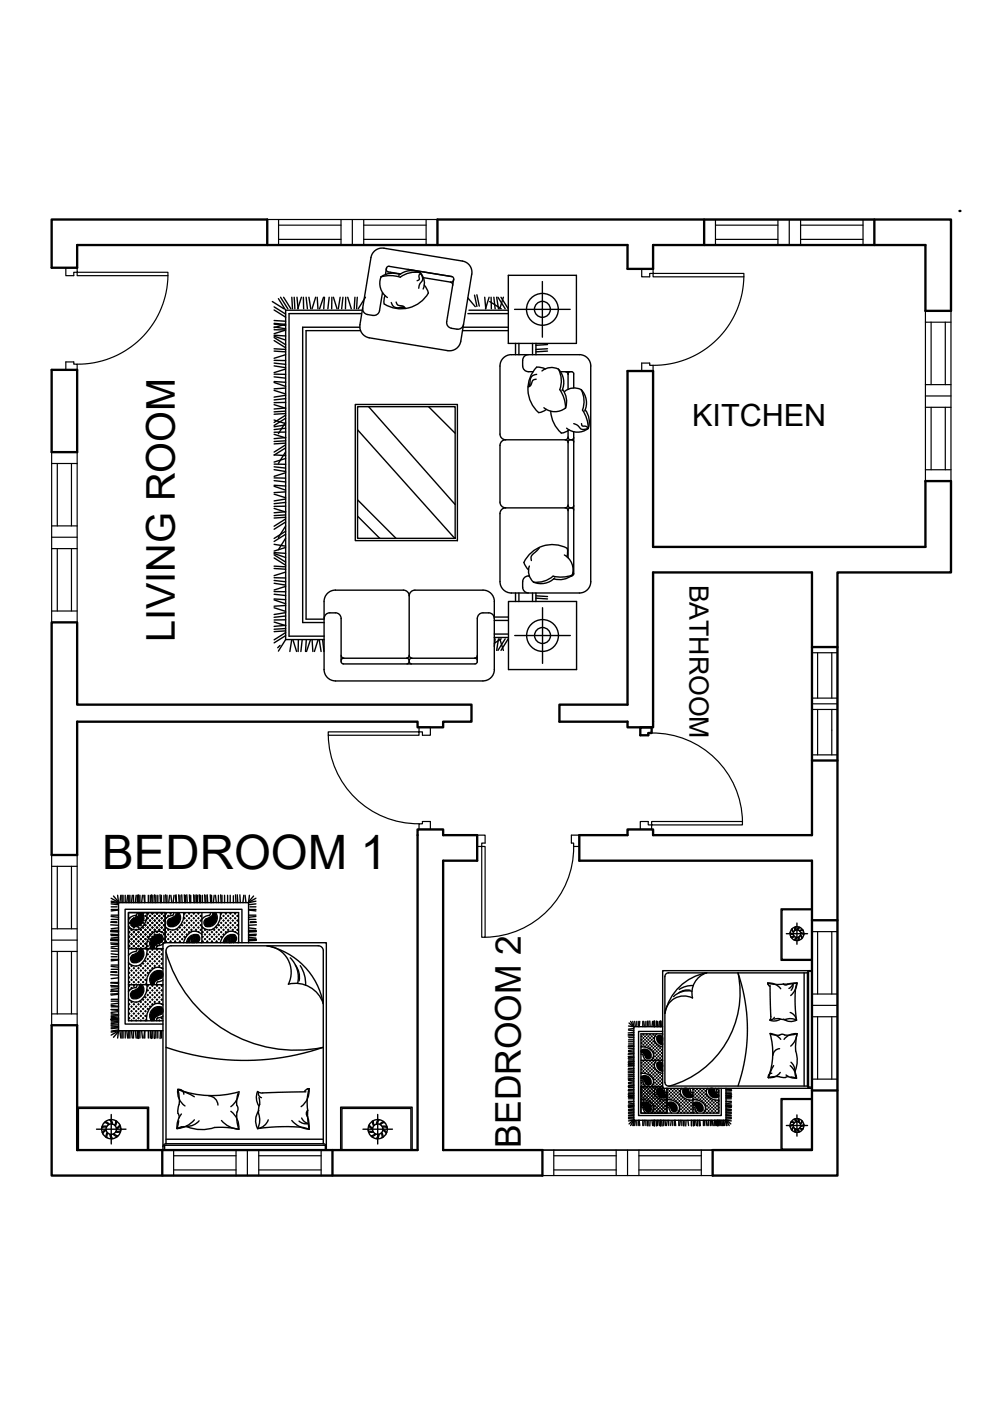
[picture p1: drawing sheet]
<svg xmlns="http://www.w3.org/2000/svg" width="210mm" height="297mm" viewBox="0 0 210 297" stroke-linecap="round" stroke-linejoin="round" font-family="sans-serif">
<defs><g id="words">
<text font-size="10.1" x="21.7" y="184.3">BEDROOM 1</text>
<text font-size="8.4" x="37.1" y="136.2" transform="rotate(-90 37.1 136.2)">LIVING ROOM</text>
<text font-size="7.5" x="110.5" y="243.3" transform="rotate(-90 110.5 243.3)">BEDROOM 2</text>
<text font-size="6.5" x="146.8" y="90.2">KITCHEN</text>
<text font-size="5.6" x="146.2" y="123.9" transform="rotate(90 146.2 123.9)">BATHROOM</text>
</g></defs>
<!-- layer: WALL -->
<g fill="none" stroke="#000" stroke-width=".5">
<path d="M56.7 52v-5.5h-45.7v10.3h5.4v-4.8h116.7v5h5.4v-5h57.7v13.9h5.4v-19.4h-108.9v5.5M149.3 46.5v5.5M185.4 46.5v5.5M11 78.4h5.4v17.5h-5.4zM133.1 78.7h5.4v37.3h57.7v-14h5.4v19.4h-24v127.8h-26.5v-5.4h21.1v-61.3h-49.4v-5.4h10.3v-1.2h5.4v1.2h33.7v-55.7h-33.7v32.8h-5.4v-1.2h-14.5v-3.6h14.5zM11 131.9h5.4v17.5h83.6v3.6h-6v1.2h-5.5v-1.2h-72.1v28.3h-5.4zM172.2 137.2h5.4M135.8 154.2h2.4v1.2h-.8v.5h-1.6zM172.2 161.2h5.4M172.2 195.1h5.4M11 217.4h5.4v26.4h72.1v-67.9h5.5v1.2h7.2v5.4h-7.2v61.3h21v5.4h-104zM172.2 231.2h5.4"/>
<path d="M34.4 243.8v5.4M70.5 243.8v5.4"/>
</g>
<circle cx="203.4" cy="44.7" r=".25" fill="#000"/>
<!-- layer: Windows -->
<g fill="none" stroke="#000" stroke-width=".25">
<path d="M56.7 52h36M56.7 46.5h36M59.1 50.8h13.2M59.1 47.7h13.2M59.1 46.5v5.5M72.3 46.5v5.5M74.7 46.5v5.5M77.1 50.8h13.2M77.1 47.7h13.2M77.1 46.5v5.5M90.3 46.5v5.5M149.3 52h36.1"/>
<path d="M149.3 46.5h36.1M151.7 46.5v5.5M151.7 50.8h13.2M151.7 47.7h13.2M164.9 46.5v5.5M167.3 46.5v5.5M169.7 50.8h13.3M169.7 47.7h13.3M169.7 46.5v5.5M183 46.5v5.5M196.2 68.3h5.4M196.2 65.9v36.1"/>
<path d="M197.4 68.3v13.3M200.4 68.3v13.3M201.6 65.9v36.1M11 95.9v36M11 98.3h5.4M12.1 98.3v13.2M15.2 98.3v13.2M16.4 95.9v36M196.2 99.6h5.4M196.2 84h5.4M196.2 81.6h5.4M196.2 86.4h5.4"/>
<path d="M197.4 86.4v13.2M200.4 86.4v13.2M11 113.9h5.4M11 111.5h5.4M11 116.3h5.4M12.1 116.3v13.2M15.2 116.3v13.2M11 129.5h5.4M172.2 137.2v24M172.2 138.4h5.4M173.4 138.4v9.6M176.4 138.4v9.6"/>
<path d="M177.6 137.2v24M172.2 149.2h5.4M172.2 150.4h5.4M172.2 148h5.4M173.4 150.4v9.6M176.4 150.4v9.6M172.2 160h5.4M11 183.7h5.4M11 181.3v36.1M11 199.3h5.4M11 196.9h5.4M12.1 183.7v13.2"/>
<path d="M15.2 183.7v13.2M16.4 181.3v36.1M172.2 197.5h5.4M172.2 195.1v36.1M173.4 197.5v13.3M176.4 197.5v13.3M177.6 195.1v36.1M11 215h5.4M11 201.7h5.4M12.1 201.7v13.3M15.2 201.7v13.3M172.2 213.2h5.4"/>
<path d="M172.2 210.8h5.4M172.2 215.6h5.4M173.4 215.6v13.2M176.4 215.6v13.2M172.2 228.8h5.4M34.4 243.8h36.1M34.4 249.2h36.1M36.8 245h13.2M36.8 248h13.2M36.8 243.8v5.4M50 243.8v5.4M52.4 243.8v5.4"/>
<path d="M54.9 245h13.2M54.9 248h13.2M54.9 243.8v5.4M68.1 243.8v5.4M115 243.8h36.1M115 249.2h36.1M117.4 243.8v5.4M117.4 245h13.2M117.4 248h13.2M130.6 243.8v5.4M133.1 243.8v5.4M135.5 245h13.2"/>
<path d="M135.5 248h13.2M135.5 243.8v5.4M148.7 243.8v5.4"/>
</g>
<!-- layer: DOORS -->
<g fill="none" stroke="#000" stroke-width=".25">
<path d="M14 56.8v1.6h1.6v-.7h20v.7h-19.2v-1.6zM35.6 58.4a19.1 19.1 0 0 1-19.2 18.8M136.1 57v1.7h1.6v-.7h20v.7h-19.2v-1.7zM157.7 58.7a19.1 19.1 0 0 1-19.2 18.8M14 76.7h1.6v.5h.8v1.2h-2.4zM136.1 77h1.6v.5h.8v1.2h-2.4zM69.6 155.2h20v.7h1.6v-1.7h-2.4v1.7h-19.2zM69.6 155.9a19.1 19.1 0 0 0 19.3 18.8M88.8 154.2h2.4M138.2 155.4a19.1 19.1 0 0 1 19.2 18.8M88.8 174.7h.8v-.5h1.6v1.7h-2.4zM101.2 177.1v2.4h1.7v19.2h-.8v-20h.8v-1.6z"/>
<path d="M121.1 177.1h1.7v2.4h-1.2v-.8h-.5zM121.6 179.5a19.1 19.1 0 0 1-18.7 19.2M135.8 174.2v1.7h2.4v-1.7h19.2v.7h-20v-.7z"/>
</g>
<!-- layer: FURNITURE -->
<g fill="none" stroke="#000" stroke-width=".3">
<path d="M80.8 58.7a3.6 3.6 0 0 0 1.3 4.4M81.9 56.9a.55 .55 0 0 0 .4 .7l2.6 .5M81.9 56.9l-.2 1.3M81.9 56.9l.2-.3 .4-.1 13.3 2.1M84.8 58.2a4.3 4.3 0 0 0-4 .5M86.5 57.1l9.3 1.5M88.4 59.5a.57 .57 0 0 0 .5-.3 .57 .57 0 0 0-.1-.7l.4-.6a1.56 1.56 0 0 1 .3 1.6 2.44 2.44 0 0 0-.7 1.6M89.1 57.8a3.1 3.1 0 0 1 .6 3.5M89.1 57.8l-1.3-.1-1.2 .2-1.7 .9-1.8-.4-2.3 .3M89.1 57.8a4.1 4.1 0 0 0-4.6 .6M89.8 58.9l5.8 .9M95.5 59.8a.6 .6 0 0 1 .5 .7"/>
<path d="M95.8 58.6l.4 .3v.3M96.2 59.2l-1.5 9a1.2 1.2 0 0 0 1 1.4M96.2 59.2a.55 .55 0 0 1-.6 .6M98 55.3a2.39 2.39 0 0 1 2 2.8l-2.3 14.3a2.41 2.41 0 0 1-2.8 1.9l-16.6-2.7a2.41 2.41 0 0 1-2-2.7l2.4-14.3a2.41 2.41 0 0 1 2.7-2l16.6 2.7M107.8 58.4h14.4v14.4h-14.4zM115 59.7v11.8M57.7 63.9l2.5 1.6M58.1 68.6l2.5 .2M58.1 65.1l2.5 1.5M58.1 69.9l2.5 .1-2.5 .7M58.1 65.7l2.5 1.6M58.1 68l2.5 .1"/>
<path d="M58.1 73.9l2.5 .2M58.1 71.6l2.5 1.5M58.1 72.2l2.5 1.5M58.1 71.3l2.5 .8M58.1 71.1l2.5 .1M58.1 69.3l2.5 .4M58.1 68.7l2.5 .3M58.1 74.4l2.5 .2M58.1 79.3l2.5 .1M58.1 79.9l2.5 .3M58.1 77l2.5 .3M58.1 77.6l2.5 .4"/>
<path d="M58.1 76.4l2.5 .1M59 63.3l1.6 2.5M59.5 63l1.5 2.5M60.1 63l1.6 2.5M60.6 65.8h16.1M60.6 68.7l-2.5 .8M60.6 78.2l-2.5 .8M60.6 75.2l-2.5 .8M60.6 65.8v69.8M61.9 63l.1 2.5M62.4 63l.1 2.5M63 63l.2 2.5"/>
<path d="M63.9 63l-.8 2.5M64.3 63l.1 2.5M64.9 63l.3 2.5M65.5 63l.4 2.5M66.9 63l-.7 2.5M67.3 63l.1 2.5M68.6 63l-.8 2.5M68.8 63l-.2 2.5M69.8 63l-.3 2.5M70.4 63l-.1 2.5M70.7 63l.8 2.5M72.1 63l-.4 2.5"/>
<path d="M72.7 63l-.3 2.5M73.3 63l-.1 2.5M73.7 63l.8 2.5M75.3 63l-.2 2.5M75.8 63l-.2 2.5M76.3 69.4h-12.1v62.6h4.5M76.4 70.1h-11.5v61.2h3.8M76.6 66.5h-15.3v68.4h7.4M76.9 65.3a1.2 1.2 0 0 0 1 1.4M77.5 63l-1.5 2.5M81.1 62l-.6 3.9a1.2 1.2 0 0 1-1.4 1l-1.2-.2M84 64a.96 .96 0 0 0 1.2 .8l.4 .2 .3 .4a2.45 2.45 0 0 0-1.7-.1 1.29 1.29 0 0 1-1.2-1.2"/>
<path d="M90 60.5l.6 .9 .2 .7M90.8 62.1a6.7 6.7 0 0 1-9.3 2.4l-.1-1.1 .3-.7M98.1 70.1h9.7M98.3 68.8a1.2 1.2 0 0 1-1.4 1l-1.2-.2M98.3 69.4h9.5M99.2 63.2l1.6 1.8M99.2 66.5h8.6M99.4 65.8h8.4M100.6 62.6l.5 2.4M101.1 62.5l.5 2.4M102.8 63l.2 2.5M103.7 63l-.8 2.5"/>
<path d="M103.8 63.9l2.5 1.6M104.1 63l.1 2.5M104.7 63l.3 2.5M105.3 63l.4 2.5M105.6 63l1.5 2.5M106.2 63l1.6 2.5M106.7 63l-.7 2.5M106.9 75.7l1-.4 .5-.1h14.5a2.39 2.39 0 0 1 2.4 2.4v45.7a2.41 2.41 0 0 1-2.4 2.4h-14.5a2.41 2.41 0 0 1-2.4-2.4v-14.4a1.2 1.2 0 0 1 1.2-1.2 1.2 1.2 0 0 1-1.2-1.2v-12.1a1.2 1.2 0 0 1 1.2-1.2 1.2 1.2 0 0 1-1.2-1.2v-14.4a2.4 2.4 0 0 1 .9-1.9zM109.1 65.6h11.8M109.3 72.8v2.4M110 72.8v2.4M112 75.2a1.2 1.2 0 0 0-1.2 1.2v1.2a1.22 1.22 0 0 0 1.2 1.2h1"/>
<path d="M112.9 72.8v2.4M113.6 72.8v2.4M113.8 79.4h-.2a1.44 1.44 0 0 0-1.2 1.8l-.4 .8a1.55 1.55 0 0 0 1-1.3l.7-.3M113.8 77.8a6.7 6.7 0 0 0 .4 9.7l.7-.2 .9-.5M113.8 77.8l1.1 .2 .7 .2M116.1 73.1l-2.5 .1M116.1 74.4l-2.5 .2M116.1 73.9l-2.5 .2M118.4 78.3a3.1 3.1 0 0 0-3.5 .4M118.4 78.3l.6 1.8v1.3l-.3 1.2 .8 1.6 .4 2.3M118.4 78.3a4.1 4.1 0 0 1 .8 4.5M118.8 78.8h2.4l.4 .2v3.3"/>
<path d="M119.8 78.8a.6 .6 0 0 1 .6 .6M120.9 78.8l-.4 .2-.1 .3v3.2M58.1 85.8l2.5 .8M58.1 89.1l2.5 .7M58.1 92.1l2.5 .7M58.1 99l2.5 .2M58.1 99.6l2.5 .4M58.1 98.4h2.5M58.1 96.4l2.5 .2M58.1 80.9l2.5 .2M58.1 81.1l2.5 .8M58.1 82.8l2.5 .7"/>
<path d="M60.6 87.7l-2.5 .1M60.6 87.2l-2.5 .1M60.6 86.5l-2.5 .2M60.6 85.3l-2.5 .1M60.6 83.8l-2.5 .4M60.6 84.5l-2.5 .3M60.6 95.8l-1.6 2.4M60.6 95l-2.5 1.5M60.6 94.3l-2.5 1.5M60.6 90.1l-2.5 .4M60.6 90.8l-2.5 .3M60.6 91.6h-2.5"/>
<path d="M60.6 92.8l-2.5 .2M60.6 93.5l-2.5 .1M60.6 94l-2.5 .1M60.6 97.2l-2.5 .8M60.6 88l-2.5 1.6M60.6 88.7l-2.5 1.5M60.6 89.5l-1.6 2.5M60.6 82.3l-2.5 .1M75.3 85.8h21.7v28.8h-21.7zM75.8 86.2h20.7v27.9h-20.7zM75.8 91.1l20.6 23M78.2 86.2l18.3 20.8"/>
<path d="M90.9 86.2l5.6 5.7M107.2 93.2h12.6M115.3 86.4a3.6 3.6 0 0 0 4.6 .1M116.8 87.2a6.7 6.7 0 0 0 2.2 4.6l.7-.1 .9-.6M119.3 82.5a4.3 4.3 0 0 1 .6 4M119.7 83a3.1 3.1 0 0 1 3.5-.4l.6 1.8v1.3l-.3 1.2 .8 1.6 .4 2.3M119.8 93.2a.6 .6 0 0 1 .6 .6M120.1 90.8a3.6 3.6 0 0 0 4.6 0M120.4 92.6a.6 .6 0 0 1-.6 .6M120.4 91.3v1.5l.3 .4h.2M120.9 93.2h.3M120.9 93.2l-.4 .3-.1 .2v13.5l.3 .4 .2 .1-.4 .2-.1 .3v10.1"/>
<path d="M121.2 93.2l.2 .1 .3 .4M121.6 91.5l.1 30.1-.3 .4-.3 .1M121.7 92.8l-.3 .4h-.2M123.2 82.6a4.1 4.1 0 0 1 .8 4.5M123.3 89.8a.49 .49 0 0 0 .2 .5 .49 .49 0 0 0 .5 0l.4 .2 .3 .3a1.64 1.64 0 0 1-1.6 .1 2.42 2.42 0 0 0-1.4-1.1M124.1 86.9a4.3 4.3 0 0 1 .6 3.9M58.1 117.6l2.5 1.6M58.1 117.4l2.5 .8M58.1 117.2l2.5 .1M58.1 118.3l2.5 1.5M58.1 115.4l2.5 .4M58.1 102.9l2.5 .1"/>
<path d="M58.1 103.1l2.5 .8M58.1 101.3l2.5 .1M58.1 101.9l2.5 .3M58.1 104.8l2.5 .7M58.1 107.8l2.5 .8M60.6 112.6l-2.5 1.6M60.6 113.3l-2.5 1.5M60.6 111.5l-1.6 2.5M60.6 110.7l-2.5 1.5M60.6 110l-2.5 1.6M60.6 109.7l-2.5 .1M60.6 114.1l-1.6 2.5"/>
<path d="M60.6 116.1l-2.5 .7M60.6 100.2l-2.5 .8M60.6 105.8l-2.5 .4M60.6 104.3l-2.5 .1M60.6 106.5l-2.5 .3M60.6 107.3l-2.5 .1M60.6 108.5l-2.5 .2M60.6 109.2l-2.5 .1M75.8 109.4l4.7 4.7M75.8 106l8.2 8.1M107.2 107.7h12.6a.6 .6 0 0 1 .6 .6M114.4 116.1l-.9 1a1.42 1.42 0 0 0-.8 1.7"/>
<path d="M119.7 117.7a3.6 3.6 0 0 1 1.6 4.2M120.2 118l.2-1-.2-.7a6.7 6.7 0 0 0-9.1 2.9l.3 .7 .7 .9M120.4 107.1a.6 .6 0 0 1-.6 .6M120.9 107.7h.3M121.7 107.2l-.3 .4-.2 .1h.2l.3 .5M58.1 127.2l2.5 .8M58.1 128.9l2.5 .7M58.1 131.9l2.5 .7M58.1 120l2.5 .2M58.1 120.5l2.5 .2M58.1 126l2.5 .3M58.1 122.5h2.5"/>
<path d="M58.1 123.1l2.5 .2M58.1 123.7l2.5 .4M58.1 125.4l2.5 .1M58.1 127l2.5 .1M59.4 136.8l-.5 .5M60.6 135.6h8.1M60.6 134.8l-2.5 1.5M60.6 134.1l-2.5 1.6M60.6 129.9l-2.5 .4M60.6 128.4l-2.5 .1M60.6 130.6l-2.5 .3M60.6 131.4l-2.5 .1"/>
<path d="M60.6 132.6l-2.5 .2M60.6 133.3l-2.5 .1M60.6 133.8l-2.5 .1M60.6 135.6l-1.6 2.4M60.6 121.3l-2.5 .8M60.6 124.3l-2.5 .8M61.8 135.7l-.3 2.4M62.1 135.7l.8 2.4M63.3 135.7l-.1 2.4M64.1 135.7l-.3 2.4M64.9 135.7l-.1 2.4M65.8 135.7l-.8 2.4"/>
<path d="M66.2 135.7l.1 2.4M67.4 135.7l-.7 2.4M67.7 135.7l.4 2.4M68.4 135.7l.3 2.4M68.7 131.1a1.19 1.19 0 0 1 1.2-1.2h1.2a1.2 1.2 0 0 1 1.2 1.2v9.2l.3 .4 .2 .1M71.1 125.1h14.5a1.22 1.22 0 0 1 1.2 1.2M71.1 125.1a2.41 2.41 0 0 0-2.4 2.4v14.5a2.41 2.41 0 0 0 2.4 2.4h31.3a2.43 2.43 0 0 0 2.4-2.4v-14.5a2.39 2.39 0 0 0-2.4-2.4M72.3 139a.6 .6 0 0 0 .6 .5M72.8 139.6h13.5l.4 .2 .1 .2M72.8 139.6h-.2l-.3 .4M86.2 139.5a.6 .6 0 0 0 .6-.5 .62 .62 0 0 0 .6 .5M86.8 126.3v12.7"/>
<path d="M101.2 139a.6 .6 0 0 1-.6 .5M102.4 125.1h-14.4a1.2 1.2 0 0 0-1.2 1.2M103.6 129.9h-1.2a1.22 1.22 0 0 0-1.2 1.2v9.2l-.2 .4-.3 .1M103.6 129.9a1.2 1.2 0 0 1 1.2 1.2M104.8 130.8h3M104.8 131.5h3M104.8 135.2h3M104.8 134.4h3M105 135.5l-.2 1.5M105.7 135.5l-.4 2.4M106 135.5l.7 2.4M106.3 135.5l-1.5 .9"/>
<path d="M107.1 135.5l-1.5 2.4M107.8 135.5l-1.6 2.4M107.8 127.5h14.4v14.5h-14.4zM109.1 134.7h11.8M109.3 125.7v1.8M110 125.7v1.8M112.2 122.1a1.23 1.23 0 0 0-1.4 1.2v1.2a1.22 1.22 0 0 0 1.2 1.2M112.2 120a3.1 3.1 0 0 0 .9 3.4M112.9 125.7v1.8M113.6 126.8l2.5 .2M113.6 126.3l2.5 .2M113.6 125.7v1.8"/>
<path d="M115 128.8v11.8M117.6 122.5a4.1 4.1 0 0 1-4.5 .9M121.3 121.9l-1.7 .4-2.3-.1-1.7 .9-1.2 .3h-1.3M121.3 121.9a4.3 4.3 0 0 1-3.9 .8M72.8 140.8h27.9M86.8 140.3v.2l.4 .3M86.8 140l.2-.4h.2h13.5h.3l.2 .4M86.8 140.3l-.3 .4-.2 .1M86.8 140v.3M23.5 199.2l1.6 .1h-1.5M23.5 197.4h1.6h-1.5M23.5 197.5l1.6 .1"/>
<path d="M23.5 195.5l1.3 .1M23.5 196.1l1.5 .1M23.5 198.1l1.6 .1M23.5 199.9l1.6 .1M23.5 199.4l1.6 .1M23.6 198.3h1.5M23.6 199.1h1.5M23.6 195.4h1.2M23.6 197.3h1.5M23.6 190.4l1.3 .8M23.6 194.3l1.5 .2M23.6 191.6l1.3 .2"/>
<path d="M23.6 194h1.5M23.6 194.9h1.5M23.6 192.8h1.5M23.6 192.3h1.2M23.6 191.3l1.5 .3M24.1 190l.9 1.1M24.9 189.8l.2 1.6-1.5-.3M25.1 192.9l-1.5 .2M25.1 196.7l-1.5 .2M25.1 198.7l-1.5 .2M25.6 189.8l-.2 1.6M25.9 189.8v1.6"/>
<path d="M26.1 189.8v1.6M26.6 189.8v1.6M27.1 189.8l-.2 1.6M27.3 199.6h.2M27.3 198.6h.2M27.3 197.6h.2M27.3 196.7h.2M27.3 195.7h.2M27.3 189.8v1.6M27.4 194.7v.1M27.4 195.5v.3M27.4 196.5v.3"/>
<path d="M27.4 197.5v.3M27.4 198.5v.2M27.4 199.5v.2M27.4 194.7h.1M27.5 189.8v1.6M27.8 199.1h.2M27.8 198.1h.2M27.8 197.1h.2M27.8 196.2h.2M27.8 195.2h.2M27.9 195.1v.2M27.9 196v.3"/>
<path d="M27.9 197v.3M27.9 198v.2M27.9 199v.2M27.9 200v.2M28 195.6l.1 .2M28 195.8h.1M28.1 195.4h.1M28.1 189.8l-.2 1.6M28.1 195.3v.1M28.3 199.6h.2M28.3 198.6h.2M28.3 197.6h.2"/>
<path d="M28.3 196.7h.2M28.3 195.7h.2M28.3 194.7h.2M28.3 189.8v1.6M28.3 195.4h.1v.2h-.1zM28.3 195.8h.1v.2h-.1zM28.4 194.6v.2M28.4 195.5v.3M28.4 196.5v.3M28.4 197.5v.3M28.4 198.5v.2M28.4 199.5v.2"/>
<path d="M28.5 195.1l-.1 .1-.1-.1M28.7 195.2l.2 .1-.1 .1-.2-.1zM28.7 195.6l.2 .1-.1 .1-.2-.1zM28.8 199.1h.2M28.8 198.1h.2M28.8 197.1h.2M28.8 196.2h.2M28.8 195.2h.2M28.8 194.2h.2M28.8 196.1h-.2M28.9 194.9l-.2 .1M28.9 189.8l-.2 1.6"/>
<path d="M28.9 194.1v.2M28.9 195.1v.2M28.9 196v.3M28.9 197v.3M28.9 198v.2M28.9 199v.2M28.9 200v.2M29 193.5v.4l-.2 .2-1 .3-.6 .5M29 195.4l.2 .1v.1l-.2-.1zM29 195l.2 .1v.1l-.2-.1zM29.1 189.8v1.6M29.1 189.8l.2 1.6"/>
<path d="M29.2 196l-.2-.2 .1 .2M29.2 194.7l-.1 .1M29.2 199.6h.3M29.2 198.6h.3M29.2 197.6h.3M29.2 196.7h.3M29.2 195.7h.3M29.2 194.7h.3M29.2 193.7h.3M29.4 193.6v.2M29.4 194.6v.2M29.4 195.5v.3"/>
<path d="M29.4 196.5v.3M29.4 197.5v.3M29.4 198.5v.2M29.4 199.5v.2M29.4 189.7l.1 1.7M29.4 194.5h.1M29.4 195.2l.2 .1-.1 .1h-.1zM29.4 194.8l.2 .1-.1 .1h-.1zM29.6 194.4h.1M29.6 194.2l-1 .6a.75 .75 0 0 0-.7 1 .75 .75 0 0 0 1.1 .4l.7-.4 .3-.3M29.6 195.7l-.2-.1 .1 .2M29.6 194.4l-.2 .1"/>
<path d="M29.6 195.7v.1M29.7 189.8v1.6M29.7 194.3l.2-.5a1.35 1.35 0 0 1 0 1.6M29.7 194.3l-1.5 .9-.2 .6 .2 .3M29.7 199.1h.3M29.7 198.1h.3M29.7 197.1h.3M29.7 196.2h.3M29.7 195.2h.3M29.7 194.2h.3M29.8 193.5l-.2 .7M29.8 195h.1v.2l-.2-.1z"/>
<path d="M29.8 194.5h.1v.3l-.2-.1zM29.8 194.1l.2 .1-.3 .1M29.8 193.5a1.5 1.5 0 0 1 .2 2M29.8 195.4a1.43 1.43 0 0 1-1.6 .7M29.9 194.1v.2M29.9 195.1v.2M29.9 196v.3M29.9 197v.3M29.9 198v.2M29.9 199v.2M29.9 200v.2M29.9 195.4l-.1 .2"/>
<path d="M29.9 193.9h.1M30.1 193.5a1.89 1.89 0 0 1 0 2.2 1.89 1.89 0 0 1-2 .7 .95 .95 0 0 1-.4-1 .95 .95 0 0 1 .8-.7l.3-.2a.9 .9 0 0 0 .8-1M30.1 194.4v.1M30.1 194.8v.1M30.1 194.5h.1M30.2 189.8l-.2 1.6M30.2 199.6h.3M30.2 198.6h.3M30.2 197.6h.3M30.2 196.7h.3M30.2 195.7h.3M30.2 194.7h.3"/>
<path d="M30.2 193.7h.3M30.3 193.6v.2M30.3 194.6v.2M30.3 195.5v.3M30.3 196.5v.3M30.3 197.5v.3M30.3 198.5v.2M30.3 199.5v.2M30.5 189.8l.2 1.6v-1.6M30.7 199.1h.3M30.7 198.1h.3M30.7 197.1h.3"/>
<path d="M30.7 196.2h.3M30.7 195.2h.3M30.7 194.2h.3M30.8 194.1v.2M30.8 195.1v.2M30.8 196v.3M30.8 197v.3M30.8 198v.2M30.8 199v.2M30.8 200v.2M31.1 193.5a3.2 3.2 0 0 1-2.1 3.7 1.98 1.98 0 0 1-1.8-.7M31.2 199.6h.3"/>
<path d="M31.2 198.6h.3M31.2 197.6h.3M31.2 196.7h.3M31.2 195.7h.3M31.2 194.7h.3M31.2 193.7h.3M31.3 193.6v.2M31.3 194.6v.2M31.3 195.5v.3M31.3 196.5v.3M31.3 197.5v.3M31.3 198.5v.2"/>
<path d="M31.3 199.5v.2M31.5 189.8v1.6M31.7 199.1h.2M31.7 198.1h.2M31.7 197.1h.2M31.7 196.2h.2M31.7 195.2h.2M31.7 194.2h.2M31.8 194.1v.2M31.8 195.1v.2M31.8 196v.3M31.8 197v.3"/>
<path d="M31.8 198v.2M31.8 199v.2M31.8 200v.2M31.9 189.8v1.6M32.1 199.7v.1M32.1 189.7l.1 1.7M32.2 199.6h.3v-.2h-.2v.2M32.2 198.6h.2M32.2 197.6h.2M32.2 196.7h.2M32.2 195.7h.2M32.2 194.7h.2"/>
<path d="M32.2 193.7h.2M32.3 193.6v.2M32.3 194.6v.2M32.3 195.5v.3M32.3 196.5v.3M32.3 197.5v.3M32.3 198.5v.2M32.3 199.5v.2M32.3 199.9l.2 .1v.1h-.2zM32.4 199.2a1.35 1.35 0 0 0 0 1.6M32.4 199.2a1.25 1.25 0 0 1 1.7-.5l.1 .5-.4 .4M32.4 189.8v1.6"/>
<path d="M32.5 199l-.1 .2M32.7 198.8l.1 .2M32.7 199.1h.2M32.7 198.1h.2M32.7 197.1h.2M32.7 196.2h.2M32.7 195.2h.2M32.7 194.2h.2M32.7 199.6h.1v.3l-.2-.2zM32.7 199.2h.1v.2h-.1zM32.8 189.7l.1 1.7M32.8 194.1v.2"/>
<path d="M32.8 195.1v.2M32.8 196v.3M32.8 197v.3M32.8 198v.2M32.8 199v.2M32.8 200v.2M33.1 189.8v1.6M33.1 199l.1 .1v.1zM33.1 198.6l.1 .2-.1-.2M33.2 198.6h.2M33.2 197.6h.2M33.2 196.7h.2"/>
<path d="M33.2 195.7h.2M33.2 194.7h.2M33.2 193.7h.2M33.2 199.9h-.2M33.2 199.6v-.1l-.1-.1v.2l.5 .1M33.3 193.6v.2M33.3 194.6v.2M33.3 195.5v.3M33.3 196.5v.3M33.3 197.5v.3M33.3 198.5v.2M33.3 199.5v.2"/>
<path d="M33.4 198.8l.2 .1v.1l-.2-.1zM33.4 199.2l.2 .1v.1l-.2-.1zM33.4 199.6v.1M33.5 189.8v1.6M33.6 198.5h-.2M33.7 199.1h.2M33.7 198.1h.2M33.7 197.1h.2M33.7 196.2h.2M33.7 195.2h.2M33.7 194.2h.2M33.8 194.1v.2"/>
<path d="M33.8 195.1v.2M33.8 196v.3M33.8 197v.3M33.8 198v.2M33.8 199v.2M33.8 200v.2M33.8 198.6l.2 .1-.1 .1h-.1zM33.8 199l.2 .1-.1 .1h-.1zM33.9 189.7l.1 1.7M34 199.5l-.8 .3a1.03 1.03 0 0 0-.8 1.1M34.1 199.6h.3M34.1 198.6h.3"/>
<path d="M34.1 197.6h.3M34.1 196.7h.3M34.1 195.7h.3M34.1 194.7h.3M34.1 193.7h.3M34.2 199.2l-.1 .1M34.2 198.8h.1M34.2 198.8v.2M34.2 199.2h.1M34.2 189.8v1.6M34.3 193.6v.2M34.3 194.6v.2"/>
<path d="M34.3 195.5v.3M34.3 196.5v.3M34.3 197.5v.3M34.3 198.5v.2M34.3 199.5v.2M34.6 199.1h.3M34.6 198.1h.3M34.6 197.1h.3M34.6 196.2h.3M34.6 195.2h.3M34.6 194.2h.3M34.8 189.8v1.6"/>
<path d="M34.8 194.1v.2M34.8 195.1v.2M34.8 196v.3M34.8 197v.3M34.8 198v.2M34.8 199v.2M35 193.5v6.4v-6.4h-7.8v7.6h7.4h-7.4M35 198.2a2.03 2.03 0 0 0-3.5 .6 4 4 0 0 0-.3 2.9 3.2 3.2 0 0 1-2.2 3.1 1.98 1.98 0 0 1-1.8-.7M35 199.7l-.5 .5-1 .3-.2 .2-.1 .4M35.1 196.7l.1 .1M35.1 199.6h.2M35.1 198.6h.2"/>
<path d="M35.1 197.6h.2M35.1 194.7h.1M35.1 193.7h.2M35.1 189.7l.1 1.7M35.2 193.6v.2M35.2 194.6v.1M35.2 197.5v.3M35.2 198.5v.2M35.2 199.5v.2M35.4 189.8v1.6M35.6 199.1h.2M35.6 198.1h.2"/>
<path d="M35.6 197.1h.2M35.6 194.2h.2M35.7 194.1v.2M35.7 197v.3M35.7 198v.2M35.7 199v.2M35.8 195.6l.1 .2M35.8 195.8h.1M35.8 195.4h.1M35.9 195.3v.1M36 189.8l-.2 1.6M36 199.6h.3"/>
<path d="M36 198.6h.3M36 197.6h.3M36 193.7h.3M36.1 195.1l-.3 .3 .1 .5a1.24 1.24 0 0 0 1.7-.5M36.1 195.4l.2 .1-.1 .1-.2-.1zM36.1 195.8l.2 .1-.1 .1-.2-.1zM36.2 193.6v.2M36.2 197.5v.3M36.2 198.5v.2M36.2 199.5v.2M36.2 189.8l.2 1.6M36.3 195.1l-.2 .1 .7-.4a1.05 1.05 0 0 0 .9-1.1 1.37 1.37 0 0 1-.1 1.7"/>
<path d="M36.5 195.2l.1 .1v.1l-.2-.1zM36.5 195.6l.1 .1v.1l-.2-.1zM36.5 199.1h.3M36.5 198.1h.3M36.6 196.1h-.2M36.6 194.9l-.1 .1M36.7 197.2v.1M36.7 198v.2M36.7 199v.2M36.8 193.5v.4l-.2 .2-1 .3-.6 .5M36.8 195.4l.2 .1v.1h-.2zM36.8 195h.2v.2h-.2z"/>
<path d="M36.9 189.8l-.2 1.6M37 196l-.2-.2 .1 .2M37 194.7l-.2 .1M37 199.6h.3M37 198.6h.3M37 197.6h.3M37.1 197.5v.3M37.1 198.5v.2M37.1 199.5v.2M37.2 189.8l.1 1.6M37.2 194.5h.1M37.2 195.2h.1v.2l-.2-.1z"/>
<path d="M37.2 194.8l.2 .1-.1 .1h-.1zM37.3 189.7l.1 1.7M37.3 193.5v.2a1.78 1.78 0 0 1-1.4 1.1 .92 .92 0 0 0-.3 1.3 .92 .92 0 0 0 1.2 .3l.8-.4 .3-.4M37.4 194.4h.1M37.4 195.7l-.2-.1 .1 .2M37.4 194.4l-.2 .1M37.4 195.7v.1M37.5 199.1h.3M37.5 198.1h.3M37.5 197.1h.3M37.5 193.5l-.1 .7M37.6 195h.1v.2l-.2-.1z"/>
<path d="M37.6 194.5h.1v.3l-.2-.1zM37.6 194.1l.1 .1-.2 .1M37.6 193.5a1.6 1.6 0 0 1 .2 2 1.6 1.6 0 0 1-2 .5l-.1-.4a.81 .81 0 0 1 .7-.8l1-.6M37.6 197v.3M37.6 198v.2M37.6 199v.2M37.7 195.4l-.2 .2M37.7 193.9h-.1M37.9 189.7l.1 1.7M37.9 193.5a1.7 1.7 0 0 1 0 2.1M37.9 194.8v.1M37.9 194.4v.1"/>
<path d="M37.9 194.5h.1M38 199.6h.3M38 198.6h.3M38 197.6h.3M38 196.7h.3M38.1 196.5v.3M38.1 197.5v.3M38.1 198.5v.2M38.1 199.5v.2M38.2 189.8v1.6M38.5 199.1h.2M38.5 198.1h.2"/>
<path d="M38.5 197.1h.2M38.5 196.2h.2M38.5 189.7l.1 1.7M38.6 196v.3M38.6 197v.3M38.6 198v.2M38.6 199v.2M38.9 193.5a3.2 3.2 0 0 1-2.1 3.7 1.98 1.98 0 0 1-1.8-.7M39 198.6h.2M39 197.6h.2M39 196.7h.2M39 195.7h.2"/>
<path d="M39 194.7h.2M39 193.7h.2M39.1 189.7l.1 1.7M39.1 193.6v.2M39.1 194.6v.2M39.1 195.5v.3M39.1 196.5v.3M39.1 197.5v.3M39.1 198.5v.2M39.4 189.8v1.6M39.5 198.1h.2M39.5 197.1h.2"/>
<path d="M39.5 196.2h.2M39.5 195.2h.2M39.5 194.2h.2M39.5 199.9a1.94 1.94 0 0 1 2.5-1.7 .93 .93 0 0 1 .4 .9 .93 .93 0 0 1-.7 .8M39.6 194.1v.2M39.6 195.1v.2M39.6 196v.3M39.6 197v.3M39.6 198v.2M39.6 189.7l.1 1.7M39.7 199.9a1.61 1.61 0 0 1 2.3-1.3 .91 .91 0 0 1-.8 1.3M39.9 199.7v.1"/>
<path d="M40 197.6h.2M40 196.7h.2M40 195.7h.2M40 194.7h.2M40 193.7h.2M40.1 193.6v.2M40.1 194.6v.2M40.1 195.5v.3M40.1 196.5v.3M40.1 197.5v.3M40.1 199.6h.1M40.1 199.9h.1"/>
<path d="M40.2 189.7v1.7M40.2 199.2l-.3 .7M40.2 199.2a1.25 1.25 0 0 1 1.7-.5l.1 .5-.3 .3M40.2 199.4l-.1 .1M40.3 199.1l-.1 .1M40.4 189.8v1.6M40.4 198.8l.2 .2M40.5 197.1h.2M40.5 196.2h.2M40.5 195.2h.2M40.5 194.2h.2M40.5 199.6h.1"/>
<path d="M40.5 199.2l.2 .1M40.5 199.4h.1M40.5 199.9h.1M40.5 198.8l.2 .1M40.6 194.1v.2M40.6 195.1v.2M40.6 196v.3M40.6 197v.3M40.8 199.5l.2 .1M40.8 198.7l.2 .1M40.8 199.1l.2 .1M40.8 199l.2 .1"/>
<path d="M40.8 199.4l.2 .1M40.8 199.9h.2M40.9 198.6l.1 .1M41 196.7h.2M41 195.7h.2M41 194.7h.2M41 193.7h.2M41 189.7l.1 1.7M41.1 193.6v.2M41.1 194.6v.2M41.1 195.5v.3M41.1 196.5v.3"/>
<path d="M41.2 198.9l.1 .1M41.2 198.5l.1 .1M41.2 198.8l.2 .1M41.2 199.2l.2 .1h-.2M41.3 189.8v1.6M41.3 199.7h-.1M41.5 197.1h.2M41.5 196.2h.2M41.5 195.2h.2M41.5 194.2h.2M41.6 194.1v.2M41.6 195.1v.2"/>
<path d="M41.6 196v.3M41.6 197v.3M41.6 198.6h.1v.2l-.2-.1M41.6 199h.1v.2h-.1zM41.6 189.7l.1 1.7M41.7 199.5l-.8 .4M41.7 199.5l-.1-.1-.1 .2M41.9 189.8v1.6M41.9 196.7h.3M41.9 195.7h.3M41.9 194.7h.3M41.9 193.7h.3"/>
<path d="M42 199.2l-.1 .1M42 198.8h.1M42 198.8v.2M42 199.2h.1M42.1 193.6v.2M42.1 194.6v.2M42.1 195.5v.3M42.1 196.5v.3M42.1 197.5v.1M42.1 197.6h.1M42.2 189.7l.1 1.7M42.3 189.8l.2 1.6"/>
<path d="M42.4 197.1h.3M42.4 196.2h.3M42.4 195.2h.3M42.4 194.2h.3M42.5 189.8v1.6M42.6 194.1v.2M42.6 195.1v.2M42.6 196v.3M42.6 197v.3M42.8 193.5v6.4M42.8 198.2a1.97 1.97 0 0 0-3.3 .4l-.6 1.3M42.8 199.7l-.2 .2"/>
<path d="M42.8 199.6h.3M42.8 198.6h.3M42.8 197.6h.3M42.8 196.7l.2 .1M42.9 189.8v1.6M43 197.5v.3M43 198.5v.2M43 199.5v.2M43.3 199.1h.3M43.3 198.1h.3M43.3 197.1h.3M43.4 189.7l.1 1.7"/>
<path d="M43.5 197v.3M43.5 198v.2M43.5 199v.2M43.6 195.6v.2M43.6 195.8h.1M43.6 195.4h.1M43.7 189.8v1.6M43.7 195.3l-.1 .1M43.8 199.6h.3M43.8 198.6h.3M43.8 197.6h.3M43.9 195.1l.7-.3a1.05 1.05 0 0 0 .9-1.1 1.37 1.37 0 0 1-.1 1.7"/>
<path d="M43.9 195.1l-.3 .3 .1 .5a1.23 1.23 0 0 0 1.7-.5M43.9 195.4l.2 .1-.1 .1-.2-.1zM43.9 195.8l.2 .1-.1 .1-.2-.1zM43.9 189.7l.1 1.7M43.9 197.5v.3M43.9 198.5v.2M43.9 199.5v.2M44 195.1v.1l-.2-.1M44.2 195.2l.2 .1v.1h-.2zM44.2 195.6h.2v.2h-.2zM44.3 199.1h.3M44.3 198.1h.3"/>
<path d="M44.4 196.1h-.2M44.4 194.9l-.2 .1M44.4 197.2v.1M44.4 198v.2M44.4 199v.2M44.6 189.7l.1 1.7M44.6 193.5l-.1 .4-.1 .2-1.1 .3-.5 .5M44.6 195.4l.2 .1-.1 .1h-.1zM44.6 195h.1v.2l-.1-.1zM44.8 196l-.2-.2 .1 .2M44.8 194.7l-.2 .1M44.8 199.6h.3"/>
<path d="M44.8 198.6h.3M44.8 197.6h.3M44.9 189.8v1.6M44.9 197.5v.3M44.9 198.5v.2M44.9 199.5v.2M45 194.5h.1M45 195.2h.1v.2l-.2-.1zM45 194.8h.1v.2h-.1zM45.2 194.4h.1M45.2 195.7l-.2-.1 .1 .2M45.2 194.4l-.2 .1"/>
<path d="M45.2 195.7l-.1 .1M45.3 199.1h.2M45.3 198.1h.2M45.3 197.1h.2M45.3 193.5l-.1 .7M45.4 195l.1 .1v.1l-.2-.1zM45.4 194.5l.1 .2v.1l-.2-.1zM45.4 194.1l.1 .1-.2 .1M45.4 189.8l-.2 1.6M45.4 193.5a1.68 1.68 0 0 1 .2 2 1.68 1.68 0 0 1-1.9 .7l-.3-.6a.81 .81 0 0 1 .8-.8l1-.6M45.4 195.4l-.1 .2M45.4 197v.3"/>
<path d="M45.4 198v.2M45.4 199v.2M45.5 193.9h-.1M45.7 193.5a1.89 1.89 0 0 1 0 2.2 1.89 1.89 0 0 1-2.1 .7 .95 .95 0 0 1-.3-1 .95 .95 0 0 1 .8-.7l.3-.2a.9 .9 0 0 0 .7-1M45.7 189.8l.2 1.6M45.7 194.4v.1M45.7 194.8v.1M45.7 194.5h.1M45.8 199.6h.2M45.8 198.6h.2M45.8 197.6h.2M45.8 196.7h.2"/>
<path d="M45.9 196.5v.3M45.9 197.5v.3M45.9 198.5v.2M45.9 199.5v.2M46.3 199.1h.2M46.3 198.1h.2M46.3 197.1h.2M46.3 196.2h.2M46.3 189.8v1.6M46.4 196v.3M46.4 197v.3M46.4 198v.2"/>
<path d="M46.4 199v.2M46.7 193.5a3.2 3.2 0 0 1-2.1 3.7 1.98 1.98 0 0 1-1.8-.7M46.8 198.6h.2M46.8 197.6h.2M46.8 196.7h.2M46.8 195.7h.2M46.8 194.7h.2M46.8 193.7h.2M46.8 189.7l.1 1.7M46.9 193.6v.2M46.9 194.6v.2M46.9 195.5v.3"/>
<path d="M46.9 196.5v.3M46.9 197.5v.3M46.9 198.5v.2M47.1 189.8v1.6M47.3 198.1h.2M47.3 197.1h.2M47.3 196.2h.2M47.3 195.2h.2M47.3 194.2h.2M47.4 194.1v.2M47.4 195.1v.2M47.4 196v.3"/>
<path d="M47.4 197v.3M47.4 198v.2M47.5 199.9a1.6 1.6 0 0 1 2.3-1.3 .91 .91 0 0 1-.8 1.3M47.6 189.8v1.6M47.7 199a1.58 1.58 0 0 1 2.3-.6 .93 .93 0 0 1-.5 1.5M47.7 199l-.4 .9M47.7 199.7v.1M47.8 197.6h.2M47.8 196.7h.2M47.8 195.7h.2M47.8 194.7h.2M47.8 193.7h.2"/>
<path d="M47.9 193.6v.2M47.9 194.6v.2M47.9 195.5v.3M47.9 196.5v.3M47.9 197.5v.3M47.9 199.6h.1M47.9 199.9h.1M48 199.4l-.2 .1M48.1 199.1l-.2 .1M48.2 198.8l.2 .2M48.2 197.1h.3M48.2 196.2h.3"/>
<path d="M48.2 195.2h.3M48.2 194.2h.3M48.3 189.8v1.6M48.3 199.6h.1M48.3 199.2l.2 .1M48.3 199.4h.1M48.3 199.9h.1M48.3 198.8l.2 .1M48.4 194.1v.2M48.4 195.1v.2M48.4 196v.3M48.4 197v.3"/>
<path d="M48.6 199.5l.2 .1M48.6 198.7l.2 .1M48.6 199.1l.2 .1M48.6 199l.2 .1M48.6 199.4l.2 .1M48.6 199.9h.1M48.7 198.6l.1 .1M48.7 196.7h.3M48.7 195.7h.3M48.7 194.7h.3M48.7 193.7h.3M48.8 189.8v1.6"/>
<path d="M48.9 193.6v.2M48.9 194.6v.2M48.9 195.5v.3M48.9 196.5v.3M48.9 198.9l.2 .1M49 198.5l.1 .1M49 198.8l.2 .1M49 199.2h.1v.2l-.2-.1M49.1 199.7h-.1M49.2 197.1h.3M49.2 196.2h.3M49.2 195.2h.3"/>
<path d="M49.2 194.2h.3M49.4 194.1v.2M49.4 195.1v.2M49.4 196v.3M49.4 197v.3M49.4 198.6l.2 .1h-.3M49.4 199l.2 .1-.1 .1zM49.5 189.9v1.5M49.5 199.5l.3-.3-.1-.5a1.43 1.43 0 0 0-2 1.2M49.5 199.5l-.8 .4M49.5 199.5l-.1-.1-.1 .2M49.7 199.3h.1"/>
<path d="M49.7 196.7h.3M49.7 195.7h.3M49.7 194.7h.3M49.7 193.7h.3M49.7 199.2h.1M49.7 198.8h.1M49.7 198.8l.1 .2M49.7 199.2v.1M49.8 193.6v.2M49.8 194.6v.2M49.8 195.5v.3M49.8 196.5v.3"/>
<path d="M49.8 197.5v.1M49.9 197.6h.1M49.9 189.7l.1 1.7M50.2 197.1h.3M50.2 196.2h.3M50.2 195.2h.3M50.2 194.2h.3M50.3 189.7l.1 1.7M50.3 194.1v.2M50.3 195.1v.2M50.3 196v.3M50.3 197v.3"/>
<path d="M50.6 198.2a1.96 1.96 0 0 0-3.3 .4l-.6 1.3M50.6 199.7l-.2 .2M50.6 199.9v-6.4h-23.4v22.9h7.4M50.9 189.7l.1 1.7M51.3 199.9v-7.1h-24.8v24.3h8.1M51.7 189.8l-.2 1.6M52 189.8l.2 1.6M52.7 199.9v-8.5h-27.6v27.1h9.5M52.7 198.3h1.6M52.7 199.1h1.6M52.7 198.7l1.6 .2M52.7 192.9l1.6 .2"/>
<path d="M52.7 194h1.6M52.7 194.9h1.6M52.7 197.3h1.6M52.7 196.7l1.6 .2M52.7 192.8h1.6M52.9 189.8l-.2 1.6 1.6-.3M53 192.3h1.3M53.1 195.4h1.2M53.8 190l-1 1.1M54.3 190.4l-1.4 .8M54.3 194.3l-1.6 .2M54.3 191.6l-1.4 .2"/>
<path d="M54.4 198.1l-1.7 .1M54.4 199.2l-1.7 .1h1.6M54.4 199.4l-1.7 .1M54.4 197.5l-1.7 .1M54.4 197.4h-1.7h1.6M54.4 195.5l-1.4 .1M54.4 196.1l-1.5 .1M166.7 198h4.5M167.5 197.9l.7 .2M167.5 197.7l.7 .3M167.8 197l.4 .7M168 196.9l.3 .6"/>
<path d="M168.4 198.5l-.7 .1M168.5 198.6l-.8 .2M168.6 196.5v.8M168.8 196.5l-.1 .7M168.8 198.7l-.5 .6M168.9 198.7l-.4 .6M169 195.7v4.5M169.3 198.7l-.1 .7M169.4 198.6v.8M169.5 196.6l-.5 .5M169.6 198.4l.4 .6M169.7 196.7l-.5 .5"/>
<path d="M169.7 198.2l.4 .7M169.7 197.8l.7 .2M169.8 197.9l.6 .3M170.2 197.1l-.7 .2M170.3 197.3l-.7 .1M172.2 192.9h-6.4v10.5h6.4M23.5 209h1.6M23.5 208.4l1.6 .1M23.5 206.1l1.3 .1M23.5 206.7l1.5 .1M23.6 200.2h1.5M23.6 202.2l1.3 .2"/>
<path d="M23.6 201l1.5 .2M23.6 209.2h1.5M23.6 208.3h1.5M23.6 204.9l1.5 .2M23.6 206h1.2M23.6 213.2l1.5 .2M23.6 214.9l1.5 .2M23.6 210.1l1.5 .1M23.6 217.5l1.5 .2M23.6 217.3h1.5M23.6 216.4l1.5 .2M23.6 216.2h1.5"/>
<path d="M23.6 216.1l1.5 .2M23.6 202.8h1.2M23.6 203.4h1.5M23.6 201.7h1.5M23.6 204.6h1.5M23.6 205.5h1.5M23.6 213.5h1.5M23.6 212.3h1.5M23.6 215.2h1.5M23.6 211.9h1.5M23.6 217.8h1.5M23.6 218.8l1.5-.3-.2 1.6"/>
<path d="M23.6 216.7h1.5M24.9 218.7l-1.3 .8M25 218.9l-.9 1M25.1 214l-1.5 .1 1.5 .1M25.1 214.5l-1.5 .2M25.1 212.7l-1.5 .2M25.1 218.4l-1.5 .2M25.1 215.8h-1.5l1.5 .2-1.6 .1M25.1 200.6l-1.5 .2M25.1 207.3l-1.5 .2M25.1 203.5l-1.5 .2M25.1 210.1l-1.6 .1"/>
<path d="M25.1 210.7l-1.6 .1M25.1 210.8l-1.5 .2M25.1 209.6l-1.5 .2M25.1 217.9l-1.5 .2M25.1 216.8l-1.5 .2M25.1 215.4l-1.5 .1M25.4 218.5l.2 1.6M25.9 218.5v1.6M26.1 218.5v1.6M26.6 218.5v1.6M26.9 218.5l.2 1.6M27.2 208.8h7.4"/>
<path d="M27.3 200.6h.2M27.3 204.3l.1 .1M27.3 206.3h.2M27.3 205.3h.2M27.3 209h.2M27.3 208.2h.2M27.3 207.2h.2M27.3 210h.1M27.3 211.9h.1M27.3 212.9h.2M27.3 213.9h.2M27.3 215.9h.2"/>
<path d="M27.3 214.9h.2M27.3 218.5v1.6M27.4 200.5v.2M27.4 205.2v.2M27.4 206.1v.3M27.4 207.1v.3M27.4 208.1v.3M27.4 208.9v.2M27.4 209.9v.1M27.4 211.9v.2M27.4 212.8v.2M27.4 213.8v.2"/>
<path d="M27.4 214.8v.2M27.4 215.7v.3M27.5 218.5v1.6M27.8 201.1h.2M27.8 200.1h.2M27.8 207.7h.2M27.8 204.8h.2M27.8 206.8h.2M27.8 205.8h.2M27.8 215.4h.2M27.8 209.5h.2M27.8 212.4h.2"/>
<path d="M27.8 214.4h.2M27.8 213.4h.2M27.8 216.4h.2M27.9 218.5l.2 1.6M27.9 201v.1M27.9 204.7v.2M27.9 205.7v.2M27.9 206.6v.3M27.9 207.6v.3M27.9 208.6v.2M27.9 209.4v.2M27.9 212.3v.3"/>
<path d="M27.9 213.3v.2M27.9 214.3v.2M27.9 215.3v.2M27.9 216.2v.2M28 210.9l.1 .2M28 203.3l.1 .2M28 211.1h.1M28 203.5h.1M28.1 210.7h.1M28.1 203h.1M28.1 210.6v.1M28.1 202.9v.1"/>
<path d="M28.3 200.6h.2M28.3 206.3h.2M28.3 205.3h.2M28.3 209h.2M28.3 208.2h.2M28.3 207.2h.2M28.3 212.9h.2M28.3 213.9h.2M28.3 215.9h.2M28.3 214.9h.2M28.3 202.8l-.3 .4 .2 .5M28.3 218.5v1.6"/>
<path d="M28.3 211.1h.1v.2h-.1zM28.3 210.7h.1v.2l-.2-.1zM28.3 203.5h.1v.2l-.2-.1zM28.3 203h.1v.3h-.1zM28.4 200.5v.2M28.4 205.2v.2M28.4 206.1v.3M28.4 207.1v.3M28.4 208.1v.3M28.4 208.9v.2M28.4 212.8v.2M28.4 213.8v.2"/>
<path d="M28.4 214.8v.2M28.4 215.7v.3M28.5 202.7l-.1 .1h-.1M28.5 210.4l-.1 .1-.1-.1M28.7 210.3h.1M28.7 202.8l.2 .1-.1 .1-.2-.1zM28.7 210.9l.2 .1-.1 .1-.2-.1zM28.7 210.5l.2 .1-.1 .1-.2-.1zM28.7 203.3l.2 .1-.1 .1-.2-.1zM28.7 218.5l.2 1.6M28.8 201.1h.2M28.8 200.1h.2"/>
<path d="M28.8 207.7h.2M28.8 206.8h.2M28.8 205.8h.2M28.8 215.4h.2M28.8 214.4h.2M28.8 213.4h.2M28.8 216.4h.2M28.8 211.4h-.2M28.8 203.8h-.2M28.9 210.2l-.2 .1M28.9 202.5l-.2 .1M28.9 201v.1"/>
<path d="M28.9 204.8v.1M28.9 205.7v.2M28.9 206.6v.3M28.9 207.6v.3M28.9 208.6v.2M28.9 212.5v.1M28.9 213.3v.2M28.9 214.3v.2M28.9 215.3v.2M28.9 216.2v.2M29 208.8l.1 .2-.3 .4-.7 .1-.9 .7M29 201.1v.5l-.2 .1-1 .4-.6 .5"/>
<path d="M29 202.6l.2 .1v.1l-.2-.1zM29 211.1l.2 .1-.1 .1zM29 210.7l.2 .1v.1l-.2-.1zM29 210.3l.2 .1v.1l-.2-.1zM29 203l.2 .2v.1l-.2-.1zM29.1 218.5v1.6M29.2 203.7l-.2-.2 .1 .2M29.2 210l-.1 .1M29.2 202.3l-.1 .1M29.2 200.6h.3M29.2 206.3h.3M29.2 205.3h.3"/>
<path d="M29.2 208.2h.3M29.2 207.2h.3M29.2 212.9h.3M29.2 213.9h.3M29.2 215.9h.3M29.2 214.9h.3M29.3 218.5l-.2 1.6M29.4 200.5v.2M29.4 205.2v.2M29.4 206.1v.3M29.4 207.1v.3M29.4 208.1v.3"/>
<path d="M29.4 212.8v.2M29.4 213.8v.2M29.4 214.8v.2M29.4 215.7v.3M29.4 202.2h.1M29.4 202.8l.2 .1-.1 .1h-.1zM29.4 210.5l.2 .1-.1 .1h-.1zM29.4 210.1h.1v.2h-.1zM29.4 209.8v.1M29.4 202.4l.2 .1-.1 .1h-.1zM29.5 218.5l-.1 1.7M29.6 211.1l-.2-.2 .1 .2"/>
<path d="M29.6 209.7h.1M29.6 202.1l-.2 .1M29.6 209.7l-.2 .2M29.6 203.4l-.2-.1 .1 .2M29.6 203.4h.1M29.7 218.5v1.6M29.7 209.6l.2-.6a1.35 1.35 0 0 1 0 1.7M29.7 202l.2-.6a1.35 1.35 0 0 1 0 1.7M29.7 209.6l-1 .7a.71 .71 0 0 0-.7 .6l.2 .5M29.7 202l-1.4 .8M29.7 201.1h.3M29.7 200.1h.3"/>
<path d="M29.7 207.7h.3M29.7 204.8h.3M29.7 206.8h.3M29.7 205.8h.3M29.7 215.4h.3M29.7 212.4h.3M29.7 214.4h.3M29.7 213.4h.3M29.7 216.4h.3M29.8 208.8l-.1 .3a1.93 1.93 0 0 1-1.5 1.2 .73 .73 0 0 0-.2 1 .73 .73 0 0 0 1 .2l.7-.4 .3-.3M29.8 201.2l-.1 .2a1.93 1.93 0 0 1-1.5 1.2 .73 .73 0 0 0-.2 1 .73 .73 0 0 0 1 .3l.7-.4 .3-.4M29.8 202.6h.1v.2l-.2-.1z"/>
<path d="M29.8 210.3h.1v.2h-.1zM29.8 209.9l.2 .1-.1 .1h-.1zM29.8 202.2h.1v.2h-.1zM29.8 209.4l.2 .1-.3 .1M29.8 201.8l.2 .1h-.3M29.8 201.1a1.5 1.5 0 0 1 .2 2M29.8 210.7a1.43 1.43 0 0 1-1.6 .7M29.8 203.1a1.43 1.43 0 0 1-1.6 .6M29.9 208.6l-.1 .2a1.5 1.5 0 0 1 .2 2M29.9 201v.1M29.9 204.7v.2M29.9 205.7v.2"/>
<path d="M29.9 206.6v.3M29.9 207.6v.3M29.9 212.3v.3M29.9 213.3v.2M29.9 214.3v.2M29.9 215.3v.2M29.9 216.2v.2M29.9 210.7l-.1 .2M29.9 203l-.1 .2M29.9 209.1v.1M29.9 201.5v.1M30 218.5l.2 1.6"/>
<path d="M30.1 202.5v.1M30.1 208.8a1.9 1.9 0 0 1 0 2.2 1.9 1.9 0 0 1-2 .7 .96 .96 0 0 1-.4-1 .96 .96 0 0 1 .8-.7l.3-.2a.89 .89 0 0 0 .8-1M30.1 201.1a1.9 1.9 0 0 1 0 2.2 1.9 1.9 0 0 1-2 .7 .96 .96 0 0 1-.4-1 .96 .96 0 0 1 .8-.7l.3-.1a.89 .89 0 0 0 .8-1M30.1 209.7v.2M30.1 210.1v.1M30.1 202v.2M30.1 202.4v.1M30.1 209.9h.1M30.1 202.2h.1M30.2 200.6h.3M30.2 206.3h.3M30.2 205.3h.3"/>
<path d="M30.2 204.3h.3M30.2 208.2h.3M30.2 207.2h.3M30.2 211.9h.3M30.2 212.9h.3M30.2 213.9h.3M30.2 215.9h.3M30.2 214.9h.3M30.3 200.5v.2M30.3 204.2v.2M30.3 205.2v.2M30.3 206.1v.3"/>
<path d="M30.3 207.1v.3M30.3 208.1v.3M30.3 211.8v.3M30.3 212.8v.2M30.3 213.8v.2M30.3 214.8v.2M30.3 215.7v.3M30.7 201.1h.3M30.7 200.1h.3M30.7 203.8h.3M30.7 207.7h.3M30.7 204.8h.3"/>
<path d="M30.7 206.8h.3M30.7 205.8h.3M30.7 215.4h.3M30.7 212.4h.3M30.7 211.5h.3M30.7 214.4h.3M30.7 213.4h.3M30.7 216.4h.3M30.8 201v.1M30.8 203.7v.2M30.8 204.7v.2M30.8 205.7v.2"/>
<path d="M30.8 206.6v.3M30.8 207.6v.3M30.8 208.6v.2M30.8 211.3v.3M30.8 212.3v.3M30.8 213.3v.2M30.8 214.3v.2M30.8 215.3v.2M30.8 216.2v.2M31.2 200.6h.3M31.2 203.3h.3M31.2 202.3h.3"/>
<path d="M31.2 201.4h.3M31.2 206.3h.3M31.2 205.3h.3M31.2 204.3h.3M31.2 209h.3M31.2 210h.3M31.2 211h.3M31.2 211.9h.3M31.2 212.9h.3M31.2 213.9h.3M31.3 200.5v.2M31.3 201.2v.3"/>
<path d="M31.3 202.2v.3M31.3 203.2v.2M31.3 204.2v.2M31.3 205.2v.2M31.3 206.1v.3M31.3 208.9v.2M31.3 209.9v.2M31.3 210.8v.3M31.3 211.8v.3M31.3 212.8v.2M31.3 213.8v.2M31.5 218.5v1.6"/>
<path d="M31.7 210.5h.2M31.7 201.1h.2M31.7 200.1h.2M31.7 203.8h.2M31.7 202.8h.2M31.7 201.8h.2M31.7 204.8h.2M31.7 205.8h.2M31.7 209.5h.2M31.7 212.4h.2M31.7 211.5h.2M31.7 213.4h.2"/>
<path d="M31.8 201v.1M31.8 201.7v.3M31.8 202.7v.3M31.8 203.7v.2M31.8 204.7v.2M31.8 205.7v.2M31.8 209.4v.2M31.8 210.4v.2M31.8 211.3v.3M31.8 212.3v.3M31.8 213.3v.2M31.9 218.5v1.6"/>
<path d="M32.1 200.1h.1M32.1 207.7h.1M32.1 215.4h.1M32.1 200.1v.2M32.1 207.7v.2M32.1 215.4v.1M32.1 207.4v.1M32.1 215v.1M32.2 200.6h.2M32.2 203.3h.2M32.2 202.3h.2M32.2 201.4h.2"/>
<path d="M32.2 205.3h.2M32.2 204.3h.2M32.2 209h.2M32.2 210h.2M32.2 211h.2M32.2 211.9h.2M32.2 212.9h.2M32.2 218.5l-.1 1.7M32.3 200.5v.2M32.3 201.2v.3M32.3 202.2v.3M32.3 203.2v.2"/>
<path d="M32.3 204.2v.2M32.3 205.2v.2M32.3 208.9v.2M32.3 209.9v.2M32.3 210.8v.3M32.3 211.8v.3M32.3 212.8v.2M32.3 200.5h.1M32.3 200.7h.1M32.3 200.7v.1M32.3 214.7l.2 .1v.1l-.2-.1zM32.3 207.1h.2v.2l-.2-.1z"/>
<path d="M32.3 207.5l.2 .1v.1h-.2zM32.3 215.1h.2v.3l-.2-.1zM32.4 208.4h-.1M32.4 216l-.1 .1M32.4 218.5v1.6M32.5 214.3l-.1 .2M32.5 206.7l-.1 .2M32.5 201.1v-.3a1.93 1.93 0 0 1 1.5-1.2 .73 .73 0 0 0 .3-1 .73 .73 0 0 0-1-.2 1.66 1.66 0 0 0-.9 2.7M32.5 208.7v-.2a1.93 1.93 0 0 1 1.5-1.2 .73 .73 0 0 0 .3-1 .73 .73 0 0 0-1-.3 1.67 1.67 0 0 0-.9 2.8M32.5 200.3h-.2v.2M32.5 208h-.2l.1 .1M32.5 215.6l-.2 .1 .1 .1"/>
<path d="M32.5 207.9l-.1 .6M32.6 207.8h.1M32.6 215.5h.1M32.7 210.5h.2M32.7 201.1h.2M32.7 200.1h.2M32.7 203.8h.2M32.7 202.8h.2M32.7 201.8h.2M32.7 204.8h.2M32.7 209.5h.2M32.7 212.4h.2"/>
<path d="M32.7 211.5h.2M32.7 208.7v-.2a1.75 1.75 0 0 1 1.4-1.1 .92 .92 0 0 0 .4-1.2 .92 .92 0 0 0-1.3-.4 1.89 1.89 0 0 0-1.1 3M32.7 216.4v-.2a1.75 1.75 0 0 1 1.4-1.1 .92 .92 0 0 0 .4-1.3 .92 .92 0 0 0-1.3-.3 1.89 1.89 0 0 0-1.1 2.9M32.7 206.9h.1v.2h-.1zM32.7 207.3h.1v.2l-.2-.1zM32.7 214.5h.1v.2l-.2-.1zM32.7 214.9h.1v.2h-.1zM32.7 206.4l.1 .2-.1-.1M32.7 214.1l.1 .2-.1-.1M32.8 200.5l1-.6a.93 .93 0 0 0 .7-1.2 .93 .93 0 0 0-1.3-.5 1.88 1.88 0 0 0-1.1 2.9M32.8 201v.1M32.8 201.7v.3"/>
<path d="M32.8 202.7v.3M32.8 203.7v.2M32.8 204.7v.2M32.8 209.4v.2M32.8 210.4v.2M32.8 211.3v.3M32.8 212.3v.3M32.8 200.5l-.1 .6M32.8 200.1h.1M32.8 215.4h.1M32.8 207.7h.1M32.8 200.1l-.2 .1"/>
<path d="M32.8 207.7l-.2 .1M32.8 215.4l-.2 .1M32.9 218.5l-.1 1.7M33.1 218.5v1.6M33.1 214.3l.1 .1v.1l-.2-.1zM33.1 206.6l.1 .2v.1l-.2-.1zM33.1 207.1l.1 .1v.1l-.2-.1zM33.1 214.7l.1 .1v.1l-.2-.1zM33.1 206.2l.1 .2-.2-.1zM33.1 213.9l.1 .2-.2-.1zM33.2 200.6h.2M33.2 203.3h.2"/>
<path d="M33.2 202.3h.2M33.2 201.4h.2M33.2 207.5l-.2 .1M33.2 204.3h.2M33.2 209h.2M33.2 215.1l-.2 .1M33.2 210h.2M33.2 211h.2M33.2 211.9h.2M33.3 200.5v.2M33.3 201.2v.3M33.3 202.2v.3"/>
<path d="M33.3 203.2v.2M33.3 204.2v.2M33.3 208.9v.2M33.3 209.9v.2M33.3 210.8v.3M33.3 211.8v.3M33.3 215.9v.1M33.4 215.9h.1M33.4 214.5l.2 .1v.1l-.2-.1zM33.4 214.1l.2 .1v.1l-.2-.1zM33.4 206.4l.2 .1v.1l-.2-.1zM33.4 206.9l.2 .1v.1l-.2-.1z"/>
<path d="M33.5 218.5v1.6M33.6 207.3l-.2 .1M33.6 207.3h.1M33.6 214.9l-.2 .1M33.6 214.9h.1M33.6 206.1h-.2M33.6 213.8h-.2M33.7 210.5h.2M33.7 200.1h.2M33.7 203.8h.2M33.7 202.8h.2M33.7 201.8h.2"/>
<path d="M33.7 204.8h.2M33.7 209.5h.2M33.7 212.4h.2M33.7 211.5h.2M33.7 216.4h.2M33.7 207.2h.1M33.8 201.7v.3M33.8 202.7v.3M33.8 203.7v.2M33.8 204.7v.2M33.8 209.4v.2M33.8 210.4v.2"/>
<path d="M33.8 211.3v.3M33.8 212.3v.3M33.8 216.2v.2M33.8 214.3l.2 .1-.1 .1h-.1zM33.8 206.2l.2 .1-.1 .1h-.1zM33.8 206.6l.2 .2-.1 .1h-.1zM33.8 213.9l.2 .1-.1 .1h-.1zM34 207.1l.2-.3-.1-.5a1.47 1.47 0 0 0-1.7 .4 1.47 1.47 0 0 0 0 1.8M34 214.8l.2-.3-.1-.5a1.47 1.47 0 0 0-1.7 .4 1.47 1.47 0 0 0 0 1.7M34 207.1l-1.5 .8M34 214.8l-.8 .3a1.03 1.03 0 0 0-.8 1M34 207.1l-.3 .1"/>
<path d="M34 214.8l-.2-.1v.2M34 214.9l.3-.4-.1-.6a1.6 1.6 0 0 0-1.9 .5 1.6 1.6 0 0 0 .1 2M34 214.9l-.7 .3a1.01 1.01 0 0 0-.8 1.2M34 218.5l-.1 1.7M34.1 203.3h.3M34.1 202.3h.3M34.1 201.4h.3M34.1 204.3h.3M34.1 209h.3M34.1 210h.3M34.1 211h.3M34.1 211.9h.3"/>
<path d="M34.1 215.9h.3M34.2 214.1v.2M34.2 206.4h.1M34.2 206.4v.2M34.2 206.9h.1M34.2 206.9l-.1 .1M34.2 214.1h.1M34.2 214.5h.1M34.2 214.5l-.1 .1M34.2 218.5v1.6M34.3 201.2v.3M34.3 202.2v.3"/>
<path d="M34.3 203.2v.2M34.3 204.2v.2M34.3 205.2h.1M34.3 208.9v.2M34.3 209.9v.2M34.3 210.8v.3M34.3 211.8v.3M34.3 212.8v.1M34.3 215.7v.3M34.3 205.3h.1M34.3 212.9h.1M34.6 207.8l-.6 .3a.63 .63 0 0 0-.8 .7"/>
<path d="M34.6 215.4l-.6 .3a.64 .64 0 0 0-.8 .7M34.6 205.4a2.04 2.04 0 0 0-3.1 1.1 4 4 0 0 0-.3 2.9 3.2 3.2 0 0 1-2.2 3.1 1.98 1.98 0 0 1-1.8-.8M34.6 213a2.04 2.04 0 0 0-3.1 1.1 3.5 3.5 0 0 0-.4 2.3M35.2 201.8a28.6 28.6 0 0 0 33.3 20.3 51.4 51.4 0 0 1-33.3 0M35.2 201.6a1.07 1.07 0 0 1 1.1-1.1h31.2a1.08 1.08 0 0 1 1.1 1.1M35.2 201.6v40.9M56.6 200.5a15.3 15.3 0 0 1 11.9 12.3 6.2 6.2 0 0 0-7.4-4.1 5.6 5.6 0 0 0-4.5-8.2zM61.5 203.1a5.8 5.8 0 0 1 1.6 5.4M62.6 204.6a4.1 4.1 0 0 1 .8 3.4M63.7 204.7l.5 1.1 .4 1.2 .2 1.9M68.5 201.6v40.9M133.3 218.4l1.1 .1"/>
<path d="M133.3 217.5l1.1 .2M133.3 220h1.1M133.4 216.9l.8 .7M133.7 216.6l.6 .9M134.2 216.6l.2 1.1M134.4 218.1l-1.1 .1M134.4 218.9l-1.2 .1M134.4 219.3l-1.2 .1M134.4 219.6l-1.2 .1M134.6 216.6l.1 .9M135 216.6v.8M135.4 216.6v1.1"/>
<path d="M135.6 216.6l-.1 1.1M136 219.7h.1M136.1 219.6v.2M136.3 216.6v1.1M136.3 219.4h.2M136.4 219.3v.2M136.4 220v.2M136.5 216.6l.1 1.1M136.7 219.7h.1M136.8 219.6v.2M136.9 216.6v1.1M137 219.4h.2"/>
<path d="M137.1 219.3v.2M137.1 220v.2M137.3 216.6v.8M137.4 216.5v.9M137.4 219.7h.2M137.5 219.6v.2M137.7 219.4h.2M137.8 216.5v1M137.8 219.3v.2M137.8 220v.2M138.1 219.7h.2M138.2 219.6v.2"/>
<path d="M138.4 216.6l-.2 1.1M138.4 219.4h.2M138.5 219.3v.2M138.5 220v.2M138.6 216.6v1.1M138.7 216.5l.1 1.2M138.7 216.6v1.1M138.8 216.5l.1 1.2M138.9 219.6l-.1 .1M139.2 216.5l.1 1.2M139.3 219.2a1.46 1.46 0 0 0 .4 2.5l.8 .3M139.4 216.6v1.1"/>
<path d="M139.8 216.6l-.1 1.1M139.9 219.8h-.2M139.9 220l.1 .1zM140 216.6v1.1M140 216.5l.1 1.2v-1.1M140 219.8h.1M140.1 216.5l.1 1.2M140.2 219.9l.1 .2M140.2 220a.43 .43 0 0 0-.7-.1 1.02 1.02 0 0 0 .5 1.2M140.2 220l.3 .5M140.4 219.2l.1 .1M140.5 220a.66 .66 0 0 0-.9-.5 .66 .66 0 0 0-.3 1l.3 .6 .9 .4"/>
<path d="M140.5 218.7h-5.1v17.8h17.5v-5.8M140.5 217.7h-6.1v19.8h19.5v-6.8M140.5 219.2h-4.6v16.8h16.5v-5.3M141 207v22.5M144.1 209.2a11 11 0 0 1 5.7-2.9 4.5 4.5 0 0 0-3 5.3 4 4 0 0 0-5.8 3.3 11 11 0 0 1 3.1-5.7zM146.3 210a2.94 2.94 0 0 0-2.4 .5M146.7 210.2a4.2 4.2 0 0 0-3.9 1.1M147 209l-1.6 .1-1.4 .7M162.8 208.4l1.6 .3 1.7-.1M162.8 208.4v.3M162.8 208.4a3 3 0 0 1 2.7 1.2M162.8 208.4l.4 .7"/>
<path d="M163.3 208.9l.1 6.6M163.4 215.5l-.2 .8a2.38 2.38 0 0 0 2.2-.2M164.2 216.1l1-.1 1.4 .2a2.76 2.76 0 0 1 2.3 .1M164.2 215.7a.68 .68 0 0 1-.9 .5M166.1 208.6l.9 .1M166.1 208.6a.69 .69 0 0 0 .9 .1M166.1 216.1a2.58 2.58 0 0 0 2.8 .2M167.5 214.7a2.01 2.01 0 0 1 1.4 1.6M168.1 208.7l-.3 .5-.5 .4M168.1 208.5a1.6 1.6 0 0 1-.4 1.5M169 219.2a11.7 11.7 0 0 0 0 5.4l-.2 1.9a2.24 2.24 0 0 0 .1 2.1M169 219.2a3 3 0 0 0-2.8 1.2"/>
<path d="M169 208.4l-.1 .3a20.7 20.7 0 0 0 0 7.6M169 219.2l-.4 1.4-1 1.2M169 208.4l-.4 1.5-1 1.2M169 208.4l-1.9 .3M169 219.2l-1 .2h-1.6a.87 .87 0 0 0-1.1 .1l-1.8-.2M170.5 206.3v24M171.2 206.3h-29.4a.78 .78 0 0 0-.8 .7M171.2 206.3v24M171.7 205.8l-.3 .1-.2 .4M172.2 205.9h-.8v24.6h.8M172.2 205.8h-31.7v24.9h31.7M172.2 203.6h-6.6v-10.9h6.6v51.1h-6.6v-10.9h6.6"/>
<path d="M20.5 239.4h6.2M22.1 238l.5 .1 .4 .4M22.3 237.8l.9 .6M22.5 239.5l-.8 .6M22.5 239.7l-.4 .2-.3 .5M22.6 239l-.5-.1-.5 .2M22.7 238.8l-1.1 .1M23.2 237.4l.4 .4 .1 .5M23.5 237.4l.4 .9M23.6 236.3v6.2M24.5 237.6v.5l-.2 .5M24.7 237.7l-.3 1"/>
<path d="M25.4 238.4l-.3 .5-.4 .2M25.5 238.7l-.8 .6M25.6 239.9l-1.1 .1M25.6 239.7l-.5 .2-.5-.1M30.5 220.1l.2-1.6v1.6M37.7 231l1.8 .6 1.7 .9M37.7 231a1.03 1.03 0 0 1 1.3 1M37.7 231a20.9 20.9 0 0 0 13 .5 4.4 4.4 0 0 1-1.8 3.1M37.7 231l.3 1.6v1.6M37.7 231a3.6 3.6 0 0 0 1.5 3.5M37.9 237.6l-.4 1.7M38 234.2a2.91 2.91 0 0 0 0 2.5v.3"/>
<path d="M38.5 236.2l-.8 1.4-.2 1.7M38.5 238.9l-.5 .3h-.5M39.7 238.9a8.4 8.4 0 0 0 5.8 .1l2.6 .1 2.5 .3M39.7 238.9l-1.3 .1-.9 .3M41.2 237.4l-1.4 1.2-1.1 .5-1.2 .2M42.2 237.6l-1.2 .9-1.4 .3M44.3 232.3a2.06 2.06 0 0 1 1.9 2M47 237.6l1.3 1.1 1.1 .5 1.2 .2M48.9 235.6a4.2 4.2 0 0 1 1.7 3.8M50.2 235.8v1.8l.4 1.8M50.5 231.9l-.3 1.4a2.47 2.47 0 0 0 .3 1.7l-.3 .8M54.8 231.6a.95 .95 0 0 0 .6 1.1"/>
<path d="M54.9 235.5a3.6 3.6 0 0 0-.3 3.8M54.9 232.7l.2 1.5M55.1 234.2l-.3 .7v1.2a3.8 3.8 0 0 1-.2 3.2M55.7 231.7h-.6l-.5-.3a3.3 3.3 0 0 0 .3 3.1M56.9 237.4a2.79 2.79 0 0 1-2.3 1.9M61.9 237.6l.8 .8 1.1 .6 1.7 .4M63.4 237.7l1.1 .5h.9M63.7 239l-5.2-.1-3.9 .4M63.7 239l1.8 .4M64 237l.3 .6 .9 .6M64.9 231.5l-9.2 .2M65.2 236.7l.3 2.7"/>
<path d="M65.2 236.7l.3 1.6v1.1M65.2 235.4a.97 .97 0 0 0 0 1.3M65.2 235.4v1.3M65.5 230.8a4.2 4.2 0 0 1-1.7 3.8M65.5 230.8l-.3 2v2.6M65.5 230.8l-.4 .1M65.5 230.8l-.5 .2-.4 .4M77 239.4h6.2M78.1 239.7l.4 .2 .6-.1M78.1 239.9l1 .1M78.2 238.7l.8 .6M78.3 238.4l.3 .5 .4 .2"/>
<path d="M79 237.7l.2 1M79.2 237.6v.5l.2 .5M80.1 236.3v6.2M80.2 237.4l-.4 .9M80.5 237.4l-.4 .4-.1 .5M81 238.8l1.1 .1M81.1 239l.5-.1 .5 .2M81.2 239.7l.4 .2 .3 .5M81.2 239.5l.8 .6M81.4 237.8l-.9 .6M81.6 238l-.5 .1-.4 .4M133.3 220.5h1.1"/>
<path d="M133.3 221.7h1.1M133.3 220.9h1.1M133.3 221.3h1.1M133.3 222.9l1.1 .2M133.3 222.3h1.1M133.3 223.3h1.1M133.3 225h1.1M133.3 224.7h1.1M133.3 224.2h1.1M133.3 225.5h1.1M133.3 225.9h1.1M133.3 227.3h1.1"/>
<path d="M133.3 226.5h1.1M133.3 228.1h1.1M133.3 229.7l1.1 .2M133.3 229.1l1.1 .1M133.3 231h1.1M133.3 230.1h1.1M133.3 230.6h1.1M133.3 231.8h1.1M133.3 231.5h1.1M133.3 233h1.1M133.3 232.7h1.1M133.3 232.3h1.1"/>
<path d="M133.3 233.9l1.1 .1M133.3 234.3h1.1M133.3 233.5h1.1M133.3 235.4l1.1 .1M133.3 234.8l1.1 .2M133.3 234.7h1.1M133.3 235.2h1.1M133.3 237.7l1.1-.2-.2 1.1M133.3 236.1l1.1 .2M133.3 236h1.1M133.3 236.5h1.1M133.3 235.8h1.1"/>
<path d="M133.3 236.8h1.1M133.3 237h1.1M133.3 237.2l1.1 .1M134.2 237.6l-.8 .7M134.3 237.7l-.6 .9M134.4 222.6l-1.1 .1M134.4 225l-1.1 .2M134.4 228.7l-1.1 .2M134.4 229.4l-1.1 .1M134.4 234.5l-1.1 .1M134.4 233.5l-1.1 .2M134.4 221.9h-1.2"/>
<path d="M134.4 223.5h-1.2M134.4 223.9l-1.2 .1M134.4 225.1l-1.2 .1M134.4 224.3l-1.2 .1M134.4 225.6l-1.2 .1M134.4 226l-1.2 .1M134.4 227l-1.2 .1M134.4 227.4l-1.2 .1M134.4 226.6l-1.2 .1M134.4 228.3h-1.2M134.4 228.7h-1.2M134.4 227.8l-1.2 .1"/>
<path d="M134.4 230.3h-1.2M134.4 231.9l-1.2 .1M134.4 231.1l-1.2 .1M134.4 232.4l-1.2 .1M134.4 234.4l-1.2 .1M134.5 237.5l-.2 1.1M134.7 237.7l-.1 .9M135 237.8v.8M135.4 237.5v1.1M135.5 237.5l.1 1.1M135.9 230.4h4.6h-4.6v5.6h5.5v-5.3v5.3M135.9 224.8h4.6"/>
<path d="M135.9 233.2a2.17 2.17 0 0 1 2.7 1.9l-.6 .9M135.9 222a2.17 2.17 0 0 1 2.7 1.9l-.6 .9M135.9 227.6a2.17 2.17 0 0 1 2.7 1.9l-.6 .9M135.9 234.7l.4 .2 .2 .6 .4 .5M135.9 223.5l.4 .2 .2 .6 .4 .5M135.9 229.1l.4 .2 .2 .6 .4 .5M135.9 233.9a1.37 1.37 0 0 1 1.6 0 1.37 1.37 0 0 1 .5 1.5M135.9 228.3a1.36 1.36 0 0 1 1.6 0 1.36 1.36 0 0 1 .5 1.5M135.9 222.7a1.36 1.36 0 0 1 1.6 0 1.36 1.36 0 0 1 .5 1.5M135.9 234.1a1.15 1.15 0 0 1 1.5-.1 1.15 1.15 0 0 1 .3 1.5l-.6-.1a1.57 1.57 0 0 0-1.2-1.2M135.9 222.9a1.15 1.15 0 0 1 1.5-.1 1.15 1.15 0 0 1 .3 1.4h-.6a1.56 1.56 0 0 0-1.2-1.2M135.9 234.3a1.47 1.47 0 0 1 1.1 1.2l.6 .2 .4-.3"/>
<path d="M135.9 228.7a1.47 1.47 0 0 1 1.1 1.2l.6 .2 .4-.3M135.9 223.1a1.47 1.47 0 0 1 1.1 1.2l.6 .2 .4-.3M136 230.3h.1M136 220.4h.1M136 230.9h.1M136 231.6h.1M136 232.4h.1M136 233.1h.1M136 233.8h.1M136 234.5h.1M136 221.8h.1M136 221.1h.1"/>
<path d="M136 225.3h.1M136 227.5h.1M136 226.7h.1M136 226h.1M136 229.6h.1M136.1 220.3v.2M136.1 221.1v.1M136.1 221.8v.1M136.1 225.2v.2M136.1 226v.1M136.1 226.7v.1M136.1 227.4v.1"/>
<path d="M136.1 229.5v.2M136.1 230.2v.2M136.1 230.9v.1M136.1 231.6v.1M136.1 232.3v.1M136.1 233v.1M136.1 233.7v.2M136.1 234.4v.2M136.1 228.5a1.04 1.04 0 0 1 1.3 .1 1.04 1.04 0 0 1 .2 1.2h-.4l-.4-.7a.76 .76 0 0 0-.7-.6zM136.2 228.4v.1M136.2 234.1h.1M136.2 222.8v.1"/>
<path d="M136.2 222.9h.1M136.3 237.5v1.1M136.3 230.6h.2M136.3 232.7h.2M136.3 231.3h.2M136.3 232h.2M136.3 233.4h.2M136.3 234.1h.2M136.3 234.8h.2M136.3 221.5h.2M136.3 220.8h.2M136.3 220.1h.2"/>
<path d="M136.3 225h.2M136.3 225.7h.2M136.3 227.1h.2M136.3 226.4h.2M136.3 229.9h.2M136.4 228.6v-.2l.1 .2M136.4 223v-.2l.1 .2M136.4 220.7v.2M136.4 221.4v.2M136.4 224.9v.2M136.4 225.6v.2M136.4 226.3v.2"/>
<path d="M136.4 227v.2M136.4 229.8v.2M136.4 230.5v.2M136.4 231.2v.2M136.4 231.9v.2M136.4 232.6v.2M136.4 233.3v.2M136.4 234.7v.2M136.4 234l.1 .2zM136.4 234v.2M136.6 228.7h.1M136.6 228.7l.1 .1"/>
<path d="M136.6 223.1l.1 .1M136.6 234.3l.1 .1M136.6 234.3h.1M136.6 223.1h.1M136.6 237.5l-.1 1.1M136.7 233.9h.1M136.7 234.4h.1M136.7 228.3h.1M136.7 228.8h.1M136.7 222.7h.1M136.7 223.2h.1M136.7 228.5l.1 .1z"/>
<path d="M136.7 222.9l.1 .1zM136.7 234.1l.1 .1zM136.7 233.9h-.2M136.7 222.7h-.2M136.7 228.3h-.2M136.7 230.3h.1M136.7 220.4h.1M136.7 230.9h.1M136.7 231.6h.1M136.7 232.4h.1M136.7 233.1h.1M136.7 233.8h.1"/>
<path d="M136.7 234.5h.1M136.7 235.2h.1M136.7 221.8h.1M136.7 221.1h.1M136.7 225.3h.1M136.7 227.5h.1M136.7 226.7h.1M136.7 226h.1M136.8 223.4v.1M136.8 229v.1M136.8 234.4v.3M136.8 220.3v.2"/>
<path d="M136.8 221.1v.1M136.8 221.8v.1M136.8 225.2v.2M136.8 226v.1M136.8 226.7v.1M136.8 227.4v.1M136.8 230.3v.1M136.8 230.9v.1M136.8 231.6v.1M136.8 232.3v.1M136.8 233v.1M136.8 233.7v.2"/>
<path d="M136.8 235.1v.2M136.8 235.8v.1M136.8 235.9h.1M136.8 223.1l.2 .1zM136.8 228.7l.2 .1zM136.8 234.4h.2zM136.8 233.9l.1 .1M136.8 228.3h.1M136.8 222.7h.1M136.9 223.6l.1 .2M136.9 229.2l.1 .2M136.9 234.8l.1 .2"/>
<path d="M136.9 233.9v.1M136.9 228.3h.1M136.9 222.7h.1M136.9 237.5v1.1M137 235h.1M137 223.8h.1M137 222.9l.1 .1zM137 223.4l.1 .1zM137 228.5l.1 .1zM137 229l.1 .1zM137 229.4h.1M137 230.6h.2"/>
<path d="M137 232.7h.2M137 235.5h.2M137 231.3h.2M137 232h.2M137 223.9l.1 .1M137 229.5l.1 .2M137 235.1l.1 .2M137 233.4h.2M137 234.1h.2M137 234.8h.2M137 221.5h.2M137 220.8h.2"/>
<path d="M137 220.1h.2M137 225h.2M137 225.7h.2M137 227.1h.2M137 226.4h.2M137.1 234l-.1 .2 .1-.1M137.1 220.7v.2M137.1 221.4v.2M137.1 224.9v.2M137.1 225.6v.2M137.1 226.3v.2M137.1 227v.2"/>
<path d="M137.1 230.5v.2M137.1 231.2v.2M137.1 231.9v.2M137.1 232.6v.2M137.1 233.3v.2M137.1 235.4v.2M137.1 223.1l.2 .1zM137.1 223.7l.2 .1zM137.1 228.7l.2 .1zM137.1 229.3l.2 .1zM137.1 234.4h.2zM137.1 234.7l-.1-.1h.1v.4h.2l-.2-.1"/>
<path d="M137.2 235.4h.1M137.2 229.8h.1M137.2 224.2h.1M137.3 235.4h.1M137.3 222.9l.1 .1M137.3 223.4l.1 .1zM137.3 223.9l.1 .1zM137.3 224.2h.1M137.3 228.5l.1 .1M137.3 229l.1 .1zM137.3 229.5l.1 .1zM137.3 234.1l.1 .1"/>
<path d="M137.3 234.6l.1 .1zM137.3 235.1l.1 .1zM137.3 234.1a.86 .86 0 0 1 .3 1.3l-.5-.2M137.3 222.9a.87 .87 0 0 1 .3 1.3l-.5-.2M137.3 234.1a.97 .97 0 0 0-1.2 0 1.48 1.48 0 0 1 1 1.2M137.3 222.9a.99 .99 0 0 0-1.2 0 1.48 1.48 0 0 1 1 1.1M137.3 237.8v.8M137.4 228.4a.86 .86 0 0 1 .2 1.5l-.5-.1a1.56 1.56 0 0 0-1.2-1.2M137.4 228.4a1.07 1.07 0 0 0-1.5 .1M137.4 220.4h.2M137.4 230.9h.2M137.4 231.6h.2"/>
<path d="M137.4 232.4h.2M137.4 233.1h.2M137.4 233.8h.2M137.4 234.5h.2M137.4 235.2h.2M137.4 235.9h.2M137.4 221.8h.2M137.4 221.1h.2M137.4 225.3h.2M137.4 227.5h.2M137.4 226.7h.2M137.4 226h.2"/>
<path d="M137.4 237.8v.9M137.4 223.7l.2 .1zM137.4 229.3l.2 .1zM137.4 234.9l.2 .1zM137.4 224.2h.1M137.4 224.2h.2M137.5 220.3v.2M137.5 221.1v.1M137.5 221.8v.1M137.5 225.2v.2M137.5 226v.1M137.5 226.7v.1"/>
<path d="M137.5 227.4v.1M137.5 230.9v.1M137.5 231.6v.1M137.5 232.3v.1M137.5 233v.1M137.5 233.7v.2M137.5 234.4v.2M137.5 235.1v.2M137.5 235.8v.2M137.5 228.7l-.1 .1h.2M137.5 223.1l-.1 .1h.2M137.5 234.3l-.1 .1h.2"/>
<path d="M137.6 223.9l.1 .1zM137.6 229.5l.1 .1zM137.6 235.1l.1 .1zM137.6 224.2h.1M137.6 229.8h-.2M137.6 235.4h.1M137.6 235.4h-.2M137.7 229l-.1 .1 .1-.1M137.7 223.4l-.1 .1 .1-.1M137.7 234.6l-.1 .1 .1-.1M137.7 230.6h.2M137.7 232.7h.2"/>
<path d="M137.7 235.5h.2M137.7 231.3h.2M137.7 232h.2M137.7 233.4h.2M137.7 234.1h.2M137.7 234.8h.2M137.7 221.5h.2M137.7 220.8h.2M137.7 220.1h.2M137.7 222.2h.2M137.7 225h.2M137.7 225.7h.2"/>
<path d="M137.7 227.1h.2M137.7 226.4h.2M137.7 227.8h.2M137.8 229.2v.2M137.8 223.6v.2M137.8 234.9v.1M137.8 220.7v.2M137.8 221.4v.2M137.8 222.1v.2M137.8 224.9v.2M137.8 225.6v.2M137.8 226.3v.2"/>
<path d="M137.8 227v.2M137.8 227.7v.2M137.8 230.5v.2M137.8 231.2v.2M137.8 231.9v.2M137.8 232.6v.2M137.8 233.3v.2M137.8 234v.2M137.8 234.7v.2M137.8 235.4v.2M137.8 237.7v1M138.1 220.4h.2"/>
<path d="M138.1 228.2h.2M138.1 230.9h.2M138.1 231.6h.2M138.1 232.4h.2M138.1 233.1h.2M138.1 233.8h.2M138.1 234.5h.2M138.1 235.2h.2M138.1 235.9h.2M138.1 221.8h.2M138.1 221.1h.2M138.1 225.3h.2"/>
<path d="M138.1 222.6h.2M138.1 227.5h.2M138.1 226.7h.2M138.1 226h.2M138.2 224.7h.1M138.2 220.3v.2M138.2 221.1v.1M138.2 221.8v.1M138.2 222.5v.1M138.2 224.7v.1M138.2 225.2v.2M138.2 226v.1"/>
<path d="M138.2 226.7v.1M138.2 227.4v.1M138.2 228.1v.1M138.2 230.9v.1M138.2 231.6v.1M138.2 232.3v.1M138.2 233v.1M138.2 233.7v.2M138.2 234.4v.2M138.2 235.1v.2M138.2 235.8v.2M138.2 237.5l.2 1.1"/>
<path d="M138.3 230.3l-.1 .1M138.4 230.6h.2M138.4 232.7h.2M138.4 235.5h.2M138.4 231.3h.2M138.4 232h.2M138.4 233.4h.2M138.4 234.1h.2M138.4 234.8h.2M138.4 221.5h.2M138.4 220.8h.2M138.4 220.1h.2"/>
<path d="M138.4 222.2h.2M138.4 225h.2M138.4 224.3h.2M138.4 222.9h.2M138.4 225.7h.2M138.4 227.1h.2M138.4 226.4h.2M138.4 228.5h.2M138.4 227.8h.2M138.4 229.9h.2M138.5 220.7v.2M138.5 221.4v.2"/>
<path d="M138.5 222.1v.2M138.5 222.8v.2M138.5 224.2v.2M138.5 224.9v.2M138.5 225.6v.2M138.5 226.3v.2M138.5 227v.2M138.5 227.7v.2M138.5 228.4v.2M138.5 229.8v.2M138.5 230.5v.2M138.5 231.2v.2"/>
<path d="M138.5 231.9v.2M138.5 232.6v.2M138.5 233.3v.2M138.5 234v.2M138.5 234.7v.2M138.5 235.4v.2M138.6 223.6h.1M138.6 229.2h.1M138.6 237.5v1.1M138.7 237.5v1.1M138.8 237.5l-.1 1.2M138.8 230.3h.2"/>
<path d="M138.8 224.7h.2M138.8 228.2h.2M138.8 230.9h.2M138.8 231.6h.2M138.8 232.4h.2M138.8 233.1h.2M138.8 233.8h.2M138.8 234.5h.2M138.8 235.2h.2M138.8 235.9h.2M138.8 221.8h.2M138.8 221.1h.2"/>
<path d="M138.8 225.3h.1M138.8 223.3h.2M138.8 224h.2M138.8 222.6h.2M138.8 227.5h.2M138.8 226.7h.2M138.8 228.9h.2M138.8 229.6h.2M138.8 232a2.52 2.52 0 0 0 2.6 1.2M138.9 237.5l-.1 1.2M138.9 221.1v.1M138.9 221.8v.1"/>
<path d="M138.9 222.5v.1M138.9 223.2v.1M138.9 223.9v.2M138.9 224.6v.2M138.9 225.2v.1M138.9 226.7v.1M138.9 227.4v.1M138.9 228.1v.1M138.9 228.8v.2M138.9 229.5v.2M138.9 230.2v.2M138.9 230.9v.1"/>
<path d="M138.9 231.6v.1M138.9 232.3v.1M138.9 233v.1M138.9 233.7v.2M138.9 234.4v.2M138.9 235.1v.2M138.9 235.8v.2M139.1 230.6h.2M139.1 232.7h.2M139.1 235.5h.2M139.1 231.3h.2M139.1 232h.2"/>
<path d="M139.1 233.4h.2M139.1 234.1h.2M139.1 234.8h.2M139.1 221.5h.2M139.1 222.2h.2M139.1 224.3h.2M139.1 223.6h.2M139.1 222.9h.2M139.1 227.1h.2M139.1 228.5h.2M139.1 227.8h.2M139.1 229.9h.2"/>
<path d="M139.1 229.2h.2M139.2 221.4v.2M139.2 222.1v.2M139.2 222.8v.2M139.2 223.5v.2M139.2 224.2v.2M139.2 227v.2M139.2 227.7v.2M139.2 228.4v.2M139.2 229.1v.2M139.2 229.8v.2M139.2 230.5v.2"/>
<path d="M139.2 231.2v.2M139.2 231.9v.2M139.2 232.6v.2M139.2 233.3v.2M139.2 234v.2M139.2 234.7v.2M139.2 235.4v.2M139.3 237.5l-.1 1.2M139.3 230.4a1.43 1.43 0 0 0-.5 1.6M139.3 224.8a1.46 1.46 0 0 0 .4 2.5l.8 .3M139.4 237.5v1.1M139.4 225.5a1.25 1.25 0 0 0 1.1 1.5"/>
<path d="M139.4 225.5a.62 .62 0 0 1 .7-.2 .62 .62 0 0 1 .4 .6M139.5 231.4l.1 .4h.1l-.1-.1M139.5 230.3h.2M139.5 224.7h.2M139.5 228.2h.2M139.5 230.9h.2M139.5 231.6h.2M139.5 232.4h.2M139.5 233.1h.2M139.5 233.8h.2M139.5 234.5h.2M139.5 235.2h.2"/>
<path d="M139.5 235.9h.2M139.5 221.8h.2M139.5 223.3h.2M139.5 224h.2M139.5 222.6h.2M139.5 227.5h.2M139.5 228.9h.2M139.5 229.6h.2M139.5 225.5a1.03 1.03 0 0 0 .5 1.2M139.5 225.5a.43 .43 0 0 1 .7 .1M139.6 220.1v-.2v.2M139.6 220.2l-.1 .2"/>
<path d="M139.6 225.7l.1-.1-.1 .1M139.6 225.8l-.1 .2M139.6 231.2l.1 .1zM139.6 231.5l-.1 .1M139.6 221.8v.1M139.6 222.5v.1M139.6 223.2v.1M139.6 223.9v.2M139.6 224.6v.2M139.6 227.4v.1M139.6 228.1v.1M139.6 228.8v.2"/>
<path d="M139.6 229.5v.2M139.6 230.2v.2M139.6 230.9v.1M139.6 232.3v.1M139.6 233v.1M139.6 233.7v.2M139.6 234.4v.2M139.6 235.1v.2M139.6 235.8v.2M139.6 220.5v.1M139.6 226.1v.1M139.7 237.5l.1 1.1"/>
<path d="M139.7 220.5l-.1 .1M139.7 225.4h.1M139.7 226.1l-.1 .1M139.7 231h.1M139.7 231.5h.2zM139.7 232h.2l-.1 .1M139.7 225.4h.2M139.8 232.1h.1M139.8 226.5h.1M139.8 220.2l-.1 .1M139.8 220.7l-.1 .1M139.8 225.8l-.1 .1"/>
<path d="M139.8 226.3l-.1 .1M139.9 230.6h.1M139.9 232.7h.1M139.9 235.5h.1M139.9 231.3h.1M139.9 232h.1M139.9 233.4h.1M139.9 234.1h.1M139.9 234.8h.1M139.9 222.2h.1M139.9 224.3h.1M139.9 223.6h.1"/>
<path d="M139.9 222.9h.1M139.9 228.5h.1M139.9 227.8h.1M139.9 229.9h.1M139.9 229.2h.1M139.9 220.2l-.1 .2M139.9 220.8l-.1 .1M139.9 225.4h.1M139.9 225.6l.1 .1zM139.9 225.8l-.1 .2M139.9 226.4l-.1 .1M139.9 231h-.2"/>
<path d="M139.9 231.2l.1 .1zM139.9 231.7l.1 .1zM139.9 226.9l.6 .3M139.9 232.2h.1M140 221l.5 .3M140 226.6l.5 .3M140 222.1v.2M140 222.8v.2M140 223.5v.2M140 224.2v.2M140 227.7v.2M140 228.4v.2"/>
<path d="M140 229.1v.2M140 229.8v.2M140 230.5v.2M140 231.2v.2M140 231.9v.2M140 232.6v.2M140 233.3v.2M140 234v.2M140 234.7v.2M140 235.4v.2M140 237.5v1.1M140 220.5l-.1 .1"/>
<path d="M140 226.1l-.1 .1M140 231h.1M140 225.4h.1M140 220.3l.1-.1v.2M140 220.5v.1M140 225.9l.2-.1-.1 .2M140 226.1v.1M140 231.5h.2zM140 232l.2 .1zM140 232.2v.1M140 231l.1 .1M140 225.4l.1 .1"/>
<path d="M140.1 238.6v-1.1l-.1 1.2M140.1 220.7l-.1 .2M140.1 226.3l-.1 .2M140.1 231.1h.1M140.1 225.4v.1M140.2 220.8v.1M140.2 221v.2M140.2 226.4v.1M140.2 226.6v.2M140.2 237.5l-.1 1.2M140.2 230.3h.2M140.2 224.7h.2"/>
<path d="M140.2 228.2h.2M140.2 230.9h.2M140.2 231.6h.2M140.2 232.4h.2M140.2 233.1h.2M140.2 233.8h.2M140.2 234.5h.2M140.2 235.2h.2M140.2 235.9h.2M140.2 225.6v.1M140.2 231.2v.1M140.2 223.3h.2"/>
<path d="M140.2 224h.2M140.2 222.6h.2M140.2 228.9h.2M140.2 229.6h.2M140.2 231.2a.43 .43 0 0 0-.7-.1 1.03 1.03 0 0 0 .5 1.2M140.2 231.2l.3 .5a.76 .76 0 0 0 .7 .6 .99 .99 0 0 1-1.2 0M140.2 225.6l.3 .6M140.2 220.5v.1M140.2 226.1v.1M140.3 231.3h-.1M140.3 225.7h-.1M140.3 222.5v.1"/>
<path d="M140.3 223.2v.1M140.3 223.9v.2M140.3 224.6v.2M140.3 228.1v.1M140.3 228.8v.2M140.3 229.5v.2M140.3 230.2v.2M140.3 230.9v.1M140.3 233v.1M140.3 233.7v.2M140.3 234.4v.2M140.3 235.1v.2"/>
<path d="M140.3 235.8v.2M140.3 220.2h.1M140.3 225.8h.1M140.3 232l.2 .1zM140.3 232.3l-.1-.1h.1v.2M140.3 220.2l.1 .2M140.3 220.5l-.1 .1M140.3 220.8v.1M140.3 221v.1M140.3 225.8l.1 .2M140.3 226.1l-.1 .1M140.3 226.4v.1"/>
<path d="M140.3 226.6v.1M140.3 231.4v.4h-.1l.1-.1M140.3 231.5l.1 .1M140.4 224.8l.1 .1M140.4 230.4l.4 .5 .2 .6 .4 .2M140.4 232.5h.1M140.4 221.3h.1M140.4 226.9h.1M140.5 232.2l.1 .1zM140.5 220.5v.1M140.5 220.8v.1M140.5 221v.1"/>
<path d="M140.5 226.1v.1M140.5 226.4v.1M140.5 226.6v.1M140.5 231.7v.1M140.5 225.6a.66 .66 0 0 0-.9-.4 .66 .66 0 0 0-.3 .9l.6 .8M140.5 220.3a.63 .63 0 0 0-.4-.6 .63 .63 0 0 0-.7 .2 1.24 1.24 0 0 0 1.1 1.5M140.6 232.7h.1M140.6 235.5h.1M140.6 231.3h.1M140.6 232h.1M140.6 233.4h.1M140.6 234.1h.1"/>
<path d="M140.6 234.8h.1M140.6 237.5l-.1 1.2M140.6 232.5h.1M140.6 232.1h.1M140.6 231.2v.2M140.6 231.9v.2M140.6 232.6v.2M140.6 233.3v.2M140.6 234v.2M140.6 234.7v.2M140.6 235.4v.2M140.7 232.1h.1"/>
<path d="M140.7 237.5v1.1M140.8 232.5h-.2M140.8 232.2l.1 .2v-.1M140.9 232.1l-.7-1.1-.6-.1a1.15 1.15 0 0 0 .3 1.5 1.15 1.15 0 0 0 1.5-.1M140.9 232.1l.5 .1M140.9 231.6h.2M140.9 232.4h.2M140.9 233.1h.2M140.9 233.8h.2M140.9 234.5h.2M140.9 235.2h.2M140.9 235.9h.2"/>
<path d="M141 229.5a.78 .78 0 0 0 .8 .8h29.4M141 237.5l.1 1.1M141 231.6v.1M141 232.3v.1M141 233v.1M141 233.7v.2M141 234.4v.2M141 235.1v.2M141 235.8v.2M141.1 232.3h.1M141.1 232.3v.1M141.3 234.1a1.22 1.22 0 0 1 1.5-.1 1.22 1.22 0 0 1 .5 1.5h-.5l-.3-.2"/>
<path d="M141.3 232.7h.1M141.3 235.5h.1M141.3 232h.1M141.3 233.4h.1M141.3 234.8h.1M141.4 231.9v.2M141.4 232.6v.2M141.4 233.3v.2M141.4 234v.2M141.4 234.7v.2M141.4 235.4v.2M141.4 232.1a1.46 1.46 0 0 1-1.1-1.2 .72 .72 0 0 0-1 .1 .72 .72 0 0 0 .1 1l.5 .5a1.25 1.25 0 0 0 1.5 0"/>
<path d="M141.4 234.7l.5 .2 .1 .6 .4 .5M141.4 233.9a1.37 1.37 0 0 1 1.6 0 1.37 1.37 0 0 1 .5 1.5M141.4 233.2a2.17 2.17 0 0 1 2.7 1.9l-.5 .9M141.4 234.3l.5 .1M141.4 234.2l.6 .1 .5 1M141.5 237.5l-.2 1.1M141.5 230.9h.2M141.5 231.6h.2M141.5 232.4h.2M141.5 233.1h.2M141.6 230.9v.1M141.6 231.6v.1"/>
<path d="M141.6 232.3v.1M141.6 233v.1M141.7 234.1h.1M141.8 237.5v1.1M141.8 232.7h.2M141.8 231.3h.2M141.8 232h.2M141.9 234.2v-.2l.1 .2M141.9 234.4l.3 .5a.77 .77 0 0 0 .4 .7 .77 .77 0 0 0 .9-.2M141.9 231.2v.2M141.9 231.9v.2M141.9 232.6v.2"/>
<path d="M142 234.2l.6 1.1M142.1 234.3l.1 .1M142.1 234.3h.1M142.2 233.9h.1M142.2 234.4h.1M142.2 234.1l.1 .1zM142.2 233.9h-.2M142.2 230.9h.2M142.2 231.6h.2M142.2 232.4h.2M142.2 233.1h.2M142.3 234.6v.1"/>
<path d="M142.3 230.9v.1M142.3 231.6v.1M142.3 232.3v.1M142.3 233v.1M142.3 237.7l-.1 .9M142.3 234.4h.2zM142.3 233.9l.1 .1M142.4 234.8l.1 .2M142.4 233.9v.1M142.5 235h.1M142.5 234.1l.1 .1zM142.5 234.6l.1 .1z"/>
<path d="M142.5 232.7h.2M142.5 235.1l.1 .2M142.5 231.3h.2M142.5 232h.2M142.6 231.2v.2M142.6 231.9v.2M142.6 232.6v.2M142.6 234.4h.2zM142.6 234.9l.2 .1zM142.6 237.8v.8M142.7 235.4h.1M142.8 235.4h.1"/>
<path d="M142.8 234.6l.1 .1zM142.8 235.1l.1 .1zM142.8 234.1l.1 .1M142.8 234.1a.87 .87 0 0 1 .3 1.3l-.5-.2M142.8 234.1a.97 .97 0 0 0-1.2 0l.4 .1M142.9 230.9h.2M142.9 231.6h.2M142.9 232.4h.2M142.9 233.1h.2M142.9 234.9l.2 .1zM143 230.9v.1M143 231.6v.1"/>
<path d="M143 232.3v.1M143 233v.1M143.1 237.5v1.1M143.1 234.3l-.2 .1h.2M143.1 235.1l.1 .1zM143.1 235.4h.1M143.1 235.4h-.2M143.1 237.5l.2 1.1M143.2 234.6l-.1 .1 .1-.1M143.2 232.7h.2M143.2 231.3h.2M143.2 232h.2"/>
<path d="M143.2 233.4h.2M143.3 234.9v.1M143.3 231.2v.2M143.3 231.9v.2M143.3 232.6v.2M143.3 233.3v.2M143.6 230.9h.2M143.6 231.6h.2M143.6 232.4h.2M143.6 233.1h.2M143.6 233.8h.2M143.7 230.9v.1"/>
<path d="M143.7 231.6v.1M143.7 232.3v.1M143.7 233v.1M143.7 233.7v.2M143.8 235.9l-.1 .1M143.9 237.5v1.1M144 232.7h.1M144 235.5h.1M144 231.3h.1M144 232h.1M144 233.4h.1M144 234.1h.1"/>
<path d="M144 231.2v.2M144 231.9v.2M144 232.6v.2M144 233.3v.2M144 234v.2M144 235.4v.2M144.1 234.8h.1M144.2 237.5l-.1 1.1M144.3 230.9h.1M144.3 232.4h.2M144.3 233.1h.2M144.3 233.8h.2"/>
<path d="M144.3 234.5h.2M144.3 235.2h.2M144.3 235.9h.2M144.3 232a2.52 2.52 0 0 0 2.6 1.2M144.4 230.9h.1M144.4 232.3v.1M144.4 233v.1M144.4 233.7v.2M144.4 234.4v.2M144.4 235.1v.2M144.4 235.8v.2M144.5 230.7l-.2 .7v.6"/>
<path d="M144.6 237.5v1.1M144.7 232.7h.1M144.7 235.5h.1M144.7 233.4h.1M144.7 234.1h.1M144.7 234.8h.1M144.7 232.6v.2M144.7 233.3v.2M144.7 234v.2M144.7 234.7v.2M144.7 235.4v.2M144.9 237.8v.8"/>
<path d="M145 231.4v.2M145 233.1h.2M145 233.8h.2M145 234.5h.2M145 235.2h.2M145 235.9h.2M145 231.1a.43 .43 0 0 1 .7 .1l.3 .5a.76 .76 0 0 0 .7 .6 1.12 1.12 0 0 1-1.2 0 1.12 1.12 0 0 1-.5-1.2zM145.1 237.8l-.1 .9M145.1 231.2l.1 .1zM145.1 231.7l.1 .1zM145.1 233v.1M145.1 233.7v.2"/>
<path d="M145.1 234.4v.2M145.1 235.1v.2M145.1 235.8v.2M145.2 231h.1M145.2 231.5h.2zM145.2 232h.2l-.1 .1M145.3 232.1h.1M145.4 235.5h.1M145.4 233.4h.1M145.4 234.1h.1M145.4 234.8h.1M145.4 231h-.2"/>
<path d="M145.4 231.2l.1 .1zM145.4 231.7l.1 .1zM145.4 232.2l.1 .1M145.5 237.7l-.1 1M145.5 233.3v.2M145.5 234v.2M145.5 234.7v.2M145.5 235.4v.2M145.5 231h.1M145.5 232l.2 .1zM145.5 231.5h.2zM145.5 231l.1 .1"/>
<path d="M145.6 231.1h.1M145.7 231.7l.1 .1zM145.7 232.2l.1 .1zM145.7 233.8h.2M145.7 234.5h.2M145.7 235.2h.2M145.7 235.9h.2M145.7 231.2l.1 .1M145.8 231.3h.1M145.8 233.7v.2M145.8 234.4v.2M145.8 235.1v.2"/>
<path d="M145.8 235.8v.2M145.8 232l.2 .1zM145.8 231.4l.1 .2M145.9 237.5l.1 1.1M145.9 232.5h.1M146 232.2l.1 .1zM146 231.7l.1 .1M146.1 235.5h.1M146.1 233.4h.1M146.1 234.1h.1M146.1 234.8h.1M146.1 232.5h.1"/>
<path d="M146.1 232h.1M146.1 232l.1 .1M146.2 233.3v.2M146.2 234v.2M146.2 234.7v.2M146.2 235.4v.2M146.2 230.7l.3 .8 .4 .2M146.3 232.5h-.2M146.3 232.2l.1 .2v-.1M146.4 233.8h.2M146.4 234.5h.2M146.4 235.2h.2"/>
<path d="M146.4 235.9h.2M146.5 233.7v.2M146.5 234.4v.2M146.5 235.1v.2M146.5 235.8v.2M146.6 237.5v1.1M146.6 232.3h.1M146.6 232.3v.1M146.7 237.5l-.1 1.2M146.8 234.1a1.22 1.22 0 0 1 1.5-.1 1.22 1.22 0 0 1 .5 1.5l-.7-.1a1.56 1.56 0 0 0-1.2-1.2M146.8 235.5h.1M146.8 233.4h.1"/>
<path d="M146.8 234.8h.1M146.9 232.2a1.59 1.59 0 0 1-1.2-1.2l-.6-.1a1.15 1.15 0 0 0 .3 1.5 1.15 1.15 0 0 0 1.5-.1M146.9 232.1a1.5 1.5 0 0 1-1.1-1.2l-.6-.2a.99 .99 0 0 0 .2 1.8 1.23 1.23 0 0 0 1.5 0M146.9 233.9a1.3 1.3 0 0 1 1.6 .1 1.3 1.3 0 0 1 .4 1.6h-.7l-.5-.7a.65 .65 0 0 0-.8-.6M146.9 230.7v5.3M146.9 233.2a2.17 2.17 0 0 1 2.7 1.9l-.5 .9M146.9 234.7l.5 .2 .1 .6 .5 .5M147 230.9h.2M147 231.6h.2M147 232.4h.2M147 233.1h.2M147 235.2h.2"/>
<path d="M147 235.9h.2M147.1 230.9v.1M147.1 231.6v.1M147.1 232.3v.1M147.1 233v.1M147.1 235.1v.2M147.1 235.8v.2M147.1 237.5l-.1 1.2M147.2 234.1h.1M147.2 237.5v1.1M147.3 232.7h.2M147.3 235.5h.2"/>
<path d="M147.3 231.3h.2M147.3 232h.2M147.4 234.2l.1-.2v.2M147.4 231.2v.2M147.4 231.9v.2M147.4 232.6v.2M147.4 235.4v.2M147.5 237.5l.1 1.1M147.6 234.3l.1 .1M147.7 233.9h.1M147.7 234.4h.1M147.7 234.1l.1 .1z"/>
<path d="M147.7 233.9h-.2M147.7 230.9h.2M147.7 231.6h.2M147.7 232.4h.2M147.7 233.1h.2M147.7 235.9l.1 .1M147.8 234.6v.1M147.8 230.9v.1M147.8 231.6v.1M147.8 232.3v.1M147.8 233v.1M147.8 234.4h.2z"/>
<path d="M147.9 233.9h.1M147.9 237.5v1.2M147.9 234.8l.1 .2M148 237.5l-.2 1.1M148 235h.1M148 234.1l.1 .1zM148 234.6l.1 .1zM148 235.1l.1 .2M148 232.7h.2M148 231.3h.2M148 232h.2M148.1 231.2v.2"/>
<path d="M148.1 231.9v.2M148.1 232.6v.2M148.1 234.4h.2zM148.1 234.9l.2 .1zM148.2 235.4h.1M148.3 237.5v1.2M148.3 235.4h.1M148.3 234.6l.1 .1zM148.3 235.1l.1 .1zM148.3 234.1l.1 .1M148.3 234.1a.97 .97 0 0 0-1.2 0 1.47 1.47 0 0 1 1 1.2M148.3 234.1a.86 .86 0 0 1 .3 1.3l-.5-.2"/>
<path d="M148.4 237.5l.1 1.1M148.4 230.9h.2M148.4 231.6h.2M148.4 232.4h.2M148.4 233.1h.2M148.4 234.9l.2 .1zM148.5 230.9v.1M148.5 231.6v.1M148.5 232.3v.1M148.5 233v.1M148.6 234.3l-.2 .1h.2M148.6 235.1l.2 .1z"/>
<path d="M148.6 235.4h.1M148.6 235.4h-.2M148.7 234.6l-.1 .1 .2-.1M148.7 232.7h.2M148.7 231.3h.2M148.7 232h.2M148.7 233.4h.2M148.8 234.9v.1M148.8 231.2v.2M148.8 231.9v.2M148.8 232.6v.2M148.8 233.3v.2"/>
<path d="M149.1 230.9h.2M149.1 231.6h.2M149.1 232.4h.2M149.1 233.1h.2M149.1 233.8h.2M149.1 237.5v1.1M149.2 235.9h.1M149.2 230.9v.1M149.2 231.6v.1M149.2 232.3v.1M149.2 233v.1M149.2 233.7v.2"/>
<path d="M149.2 235.9v.1M149.4 237.5v1.1M149.5 232.7h.1M149.5 235.5h.1M149.5 231.3h.1M149.5 232h.1M149.5 233.4h.1M149.5 234.1h.1M149.5 231.2v.2M149.5 231.9v.2M149.5 232.6v.2M149.5 233.3v.2"/>
<path d="M149.5 234v.2M149.5 235.4v.2M149.6 234.8h.1M149.7 237.5l.2 1.1M149.8 230.9h.1M149.8 232.4h.2M149.8 233.1h.2M149.8 233.8h.2M149.8 234.5h.2M149.8 235.2h.2M149.8 235.9h.2M149.9 232a2.52 2.52 0 0 0 2.5 1.2"/>
<path d="M149.9 230.9h.1M149.9 232.3v.1M149.9 233v.1M149.9 233.7v.2M149.9 234.4v.2M149.9 235.1v.2M149.9 235.8v.2M150 230.7l-.2 .7 .1 .6M150.2 232.7h.1M150.2 235.5h.1M150.2 233.4h.1M150.2 234.1h.1"/>
<path d="M150.2 234.8h.1M150.2 237.5l-.1 1.1M150.2 232.6v.2M150.2 233.3v.2M150.2 234v.2M150.2 234.7v.2M150.2 235.4v.2M150.3 237.5v1.1M150.5 231.1a1.21 1.21 0 0 0 .5 1.3 1.21 1.21 0 0 0 1.4-.1M150.5 231.1l.2-.2 .5 .1a1.56 1.56 0 0 0 1.2 1.2M150.5 231.4v.2M150.5 233.1h.2"/>
<path d="M150.5 233.8h.2M150.5 234.5h.2M150.5 235.2h.2M150.5 235.9h.2M150.6 231.2l.1 .1zM150.6 231.7l.1 .1zM150.6 233v.1M150.6 233.7v.2M150.6 234.4v.2M150.6 235.1v.2M150.6 235.8v.2M150.7 237.5v1.1l.1-1.1"/>
<path d="M150.7 231.5h.2zM150.7 232h.2l-.1 .1M150.7 231h.1M150.8 232.1h.1M150.9 235.5h.2M150.9 233.4h.2M150.9 234.1h.2M150.9 234.8h.2M150.9 231.2l.1 .1zM150.9 231.7l.1 .1zM150.9 231h-.2M150.9 232.2h.1"/>
<path d="M151 233.3v.2M151 234v.2M151 234.7v.2M151 235.4v.2M151 237.5l.1 1.1M151 231h.1M151 231.5h.2zM151 232l.2 .1zM151 232.2v.1M151 231l.1 .1M151.1 231.1h.1M151.2 231.7l.1 .1z"/>
<path d="M151.2 232.2l.1 .1zM151.2 233.8h.2M151.2 234.5h.2M151.2 235.2h.2M151.2 235.9h.2M151.2 231.2l.1 .1M151.2 231.2a.43 .43 0 0 0-.6-.1 1.03 1.03 0 0 0 .4 1.2M151.2 231.2l.3 .5a.76 .76 0 0 0 .7 .6 .99 .99 0 0 1-1.2 0M151.3 231.3h.1M151.3 233.7v.2M151.3 234.4v.2M151.3 235.1v.2"/>
<path d="M151.3 235.8v.2M151.3 232l.2 .1zM151.3 231.4l.1 .2M151.4 232.5h.1M151.5 231.1l.2 .4a.63 .63 0 0 0 .7 .6M151.5 231.1a.67 .67 0 0 0-.9-.3 .67 .67 0 0 0-.3 .9l.6 .8M151.5 237.5l-.2 1.1M151.5 232.2l.1 .1zM151.5 231.7l.1 .1M151.6 237.5v1.1M151.6 235.5h.2M151.6 233.4h.2"/>
<path d="M151.6 234.1h.2M151.6 234.8h.2M151.6 232.5h.1M151.6 232h.1M151.6 232l.1 .1M151.7 237.5l.1 1.1M151.7 233.3v.2M151.7 234v.2M151.7 234.7v.2M151.7 235.4v.2M151.7 230.7l.3 .8 .4 .2M151.8 232.5h-.2"/>
<path d="M151.9 232.2v.2l.1-.1M151.9 230.9h.2M151.9 233.8h.2M151.9 234.5h.2M151.9 235.2h.2M151.9 235.9h.2M152 237.5v1.1l.1-1.1 .1 1.2M152 230.9v.1M152 231.6h.1M152 233.7v.2M152 234.4v.2M152 235.1v.2"/>
<path d="M152 235.8v.2M152.1 231.6h.1M152.1 232.3h.1M152.1 232.3l.1 .1M152.2 237.5v1.1M152.3 235.5h.1M152.3 231.3h.1M152.3 233.4h.1M152.3 234.1h.1M152.3 234.8h.1M152.3 237.5l-.1 1.1M152.4 232.5a1.22 1.22 0 0 1-1.5 0"/>
<path d="M152.5 237.5l-.1 1.1M152.6 237.5v1.1M152.7 237.5l.1 1.1M153 237.5v1.1M153.3 237.5l-.1 1.1M153.4 237.5v1.1M153.5 237.5l.1 1.1M153.8 237.5l.2 1.1M153.9 231h1.2M153.9 231.8h1.2M153.9 233h1.2M153.9 232.7h1.2"/>
<path d="M153.9 232.3h1.2M153.9 234.3h1.2M153.9 234.7h1.2M153.9 235.2h1.2M153.9 236h1.2M153.9 237h1.2M153.9 231.9l1.2 .1M153.9 231.1l1.2 .1M153.9 232.4l1.2 .1M153.9 234.4l1.2 .1M153.9 231.5h1.2M153.9 233.5h1.2"/>
<path d="M153.9 236.5h1.2M153.9 235.8h1.2M153.9 236.8h1.2M153.9 234.5l1.2 .1M153.9 233.5l1.2 .2M154.1 237.7l.5 .9M154.2 237.6l.7 .7M155.1 233.9l-1.2 .1M155.1 235.4l-1.2 .1M155.1 234.8l-1.2 .2M155.1 237.7l-1.2-.2 .3 1.1M155.1 236.1l-1.2 .2"/>
<path d="M155.1 237.2l-1.2 .1M156.5 230.3a37 37 0 0 0 0-24 20.6 20.6 0 0 1-14.6 24M163.6 227.5l-.6 .3-.1 .7M164 225.9l-1.1 2.6M165.2 228.3h-1.4l-.9 .2M165.2 228.3l1 .2 1-.2M165.3 222.3a1.48 1.48 0 0 0-1.4 1.4M165.4 227.4a2.58 2.58 0 0 1-2.5 1.1M165.5 220.4a3.2 3.2 0 0 0-2.2-1.3 15 15 0 0 1-.4 9.4M166.7 227.9l1.2 .6 1 .1M166.7 238.6h4.5M167.5 225.9l1 1.2 .4 1.5"/>
<path d="M167.7 238l.7 .1M167.7 228.3l1.2 .3M167.7 225.2l.5 .7 .3 1.2M167.7 237.8l.8 .2M168.2 238.6l-.7 .3M168.2 238.4l-.7 .3M168.2 238.9l-.4 .6M168.3 237.3l.5 .6M168.3 239.1l-.3 .6M168.5 237.2l.4 .6M168.6 239.3v.7M168.6 227.9l.2 .7"/>
<path d="M168.7 239.4l.1 .7M169 236.4v4.5M169 239.4l.5 .6M169.2 239.4l.5 .5M169.2 237.2l.1 .7M169.4 237.2v.8M169.5 239.2l.7 .2M169.6 239.1l.7 .2M170 237.6l-.4 .6M170.1 237.7l-.4 .6M170.4 238.4l-.6 .3M170.4 238.6l-.7 .2"/>
<path d="M171.2 230.3l.2 .4h.3M172.2 233.1h-6.4v10.5h6.4M16.6 243.8v-8.8h14.7v8.8M22.7 240.1l-.2 1M22.9 240.3l-.2 .4v.5M23.3 240.5l.4 .9M23.5 240.5l.1 .5 .3 .4M24 240.4l.9 .6M24.2 240.3l.4 .4 .5 .1M31.5 243.8v-9.1h-15.1v9.1h71v-9.1h-15.2v9.1M34.6 243.8v-43.9h34.6v43.9M34.9 243.8v-1h34.1v1"/>
<path d="M35.2 242.5h33.3M35.2 241.5h33.3M35.2 242.5a.65 .65 0 0 0-.6 .6M68.6 242.5a.65 .65 0 0 1 .6 .6M72.5 243.8v-8.8h14.6v8.8M79.5 240.3l-.4 .4-.5 .1M79.7 240.4l-.9 .6M80.2 240.5l-.1 .5-.4 .4M80.4 240.5l-.4 .9M80.8 240.3l.2 .4v.5M80.9 240.1l.3 1"/>
<circle cx="115" cy="65.6" r="3.4"/>
<circle cx="115" cy="65.6" r="1.69"/>
<circle cx="115" cy="134.7" r="3.4"/>
<circle cx="115" cy="134.7" r="1.69"/>
<circle cx="169" cy="198" r="1.47"/>
<circle cx="169" cy="198" r=".8"/>
<circle cx="23.6" cy="239.4" r="2.04"/>
<circle cx="23.6" cy="239.4" r="1.11"/>
<circle cx="80.1" cy="239.4" r="2.04"/>
<circle cx="80.1" cy="239.4" r="1.11"/>
<circle cx="169" cy="238.6" r="1.47"/>
<circle cx="169" cy="238.6" r=".8"/>
</g>
<use href="#words"/>
</svg>
